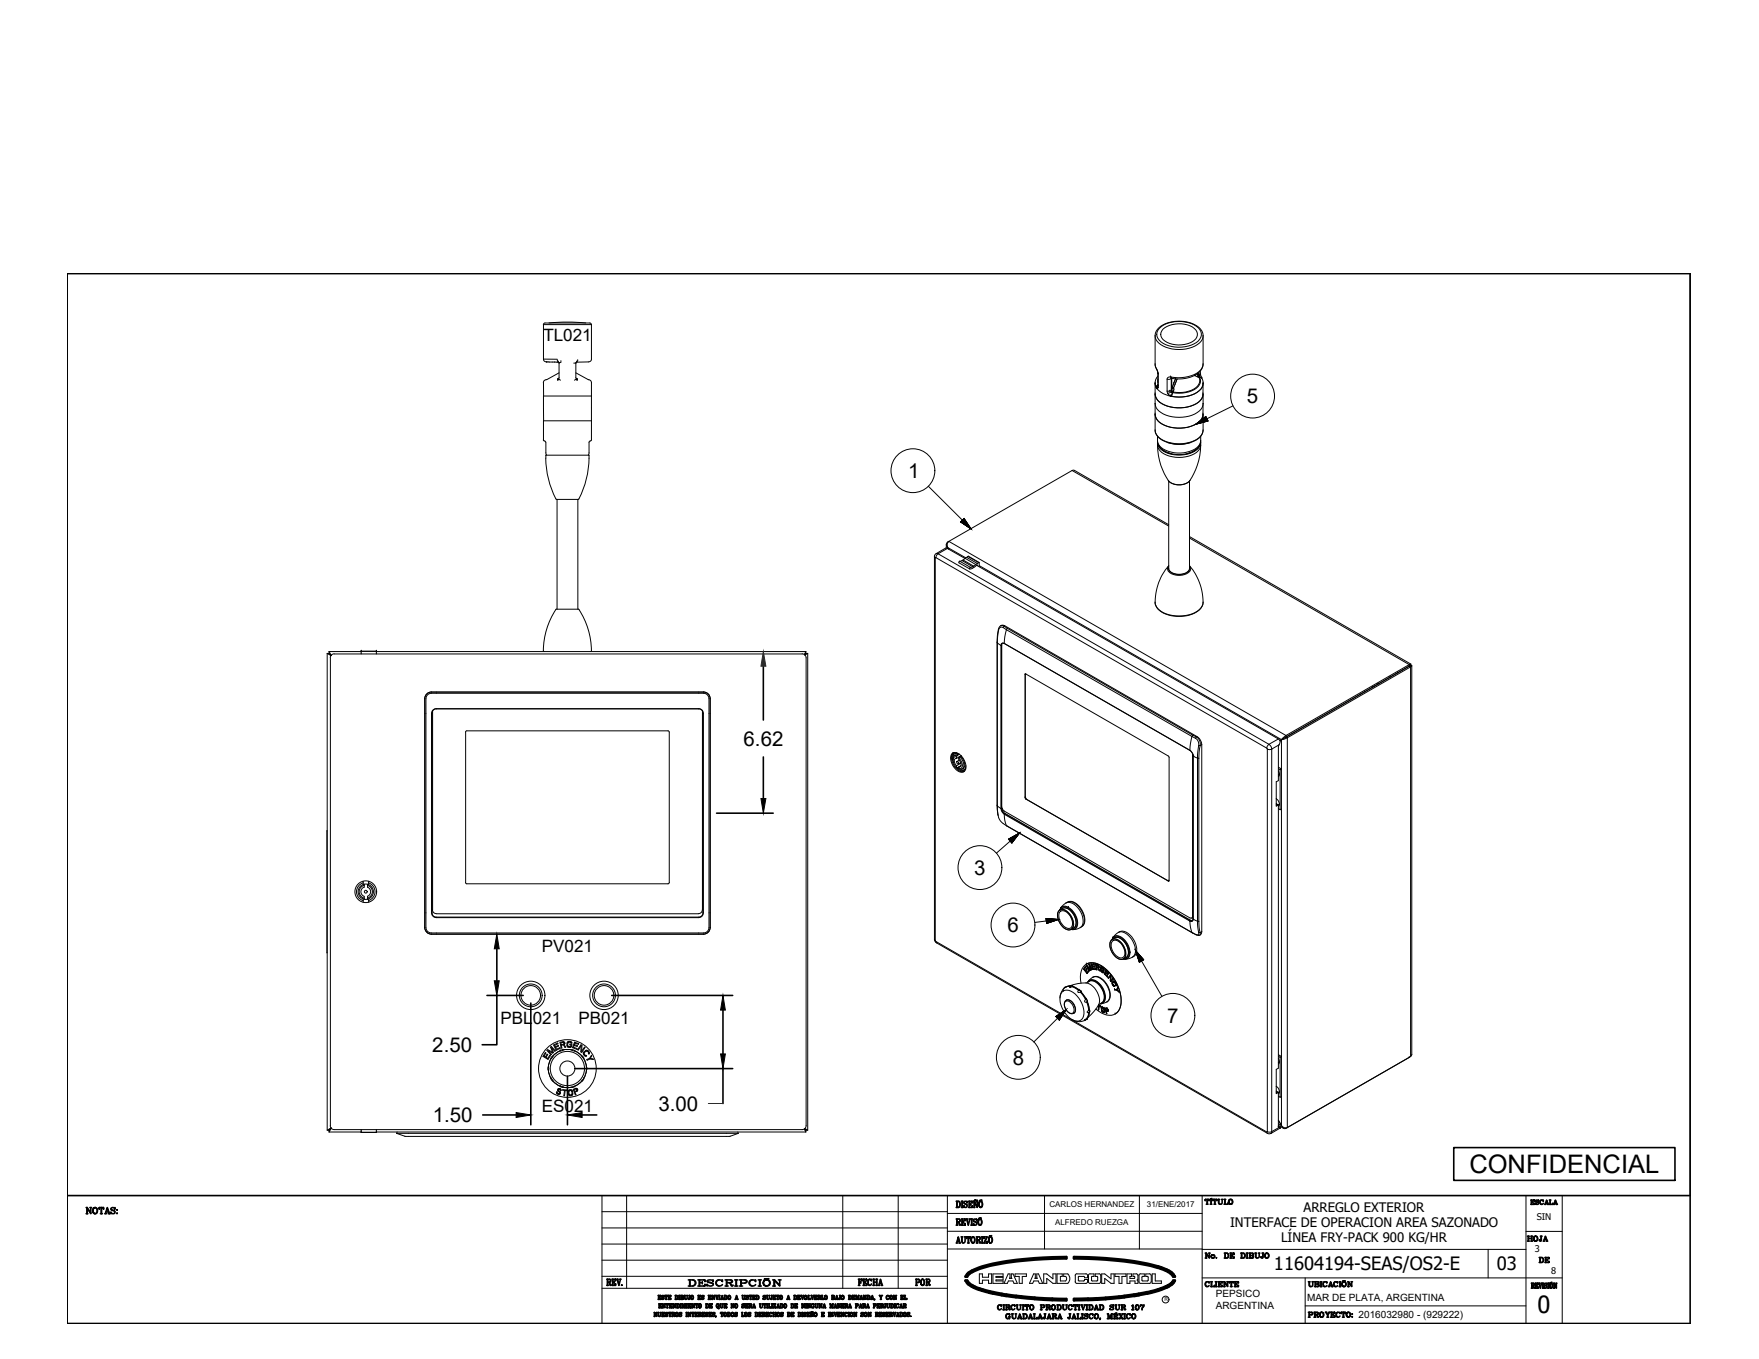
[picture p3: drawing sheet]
<svg xmlns="http://www.w3.org/2000/svg" width="279mm" height="216mm" viewBox="0 0 279 216" stroke-linecap="round" stroke-linejoin="round" font-family="sans-serif">
<defs><g id="words">
<text font-size="4.1" x="233.4" y="186.4">CONFIDENCIAL</text>
<text font-size="3.8" x="244.2" y="208.6">0</text>
<g font-size="3.5">
<text x="241.7" y="198.3">HOJA</text>
<text x="243.8" y="201.8">DE</text>
<text x="144.6" y="205.3">POR</text>
</g>
<g font-size="3.3">
<text x="198.1" y="64.1">5</text>
<text x="144.2" y="76">1</text>
<text x="118.1" y="118.5">6.62</text>
<text x="154.8" y="139">3</text>
<text x="160" y="148.1">6</text>
<text x="68.7" y="167.1">2.50</text>
<text x="185.4" y="162.5">7</text>
<text x="160.9" y="169.1">8</text>
<text x="68.8" y="178.3">1.50</text>
<text x="104.6" y="176.5">3.00</text>
</g>
<g font-size="2.9">
<text x="202.4" y="201.8">11604194-SEAS/OS2-E</text>
<text x="237.8" y="201.8">03</text>
</g>
<g font-size="2.7">
<text x="86.3" y="54.2">TL021</text>
<text x="86.1" y="151.2">PV021</text>
<text x="79.5" y="162.8">PBL021</text>
<text x="91.9" y="162.8">PB021</text>
<text x="86.1" y="176.7">ES021</text>
</g>
<g font-size="2.1">
<text x="195.4" y="195">INTERFACE DE OPERACION AREA SAZONADO</text>
<text x="203.5" y="197.3">LÍNEA FRY-PACK 900 KG/HR</text>
<text x="207.1" y="192.6">ARREGLO EXTERIOR</text>
</g>
<g font-size="1.6">
<text x="193.1" y="206">PEPSICO</text>
<text x="193.1" y="207.9">ARGENTINA</text>
<text x="207.7" y="206.7">MAR DE PLATA, ARGENTINA</text>
<text x="215.8" y="209.4">2016032980 - (929222)</text>
</g>
<g font-size="1.5">
<text x="244.1" y="193.8">SIN</text>
<text x="243.8" y="198.9">3</text>
<text x="246.4" y="202.4">8</text>
</g>
<g font-size="1.3">
<text x="166.7" y="191.8">CARLOS HERNANDEZ</text>
<text x="182.2" y="191.8">31/ENE/2017</text>
<text x="167.6" y="194.6">ALFREDO RUEZGA</text>
</g>
<text font-size=".9" x="185" y="206.8">R</text>
</g></defs>
<!-- layer: Visible Edges(ANSI) -->
<g fill="none" stroke="#000" stroke-width=".16">
<path d="M86.3 51.6l.3-.3h7.1l.2 .3M86.3 57.1a.69 .69 0 0 0 1 .4h1.4M86.3 57.1h2.2M87.2 51.3a30.5 30.5 0 0 1 5.8 0M88.5 57.3h.1M88.6 57.5h.1M88.7 57.5h.1M88.7 57.5l.1 .1M88.8 59.2l-1.9 1.1M88.8 57.6v2.6M89.1 57.5h.1M89.1 57.6h-.3"/>
<path d="M91.1 57.7h.4M91.5 57.7v2.5M91.5 59.2l1.9 1.1M91.6 57.5h.1M91.6 57.5l-.1 .2M91.7 57.5h.1M91.8 57.3h.1M93.9 51.6v5.5a.43 .43 0 0 1-.4 .4h-1.9M93.9 51.6h-7.6v5.5M183.5 53.3v4.7l.4 1.3v2M183.9 59.7a1.58 1.58 0 0 0-.4 1.2M184 52.2a5.2 5.2 0 0 1 6.8 .2 1.54 1.54 0 0 1-.6 2.3 5.7 5.7 0 0 1-6.1-.2 1.53 1.53 0 0 1-.1-2.3z"/>
<path d="M184.7 52.3a4.2 4.2 0 0 1 5.3 .1 1.33 1.33 0 0 1-1 2.1 4.1 4.1 0 0 1-4.5-.8 1.1 1.1 0 0 1 .2-1.4zM190.5 59.9h.1M190.7 58.9l.2 1.1M191.1 53.3v4.5a2.68 2.68 0 0 1-2.4 2.2 6.4 6.4 0 0 1-2.7 .1M86.3 69.9l.4 .4v1.6l.1 .4M86.3 66.9h7.6M86.3 62.9h7.6M86.3 60.8v2.1M86.3 62.9v4M86.3 66.9v3M86.7 72.3a13.3 13.3 0 0 0 1.6 6.9M86.7 72.3h6.8"/>
<path d="M86.8 60.3a.48 .48 0 0 0-.5 .5M88.3 79.3h.1h3.4h.2M88.5 79.3v17.5M88.6 60.4h.1M88.6 60.3h.1M88.6 60.3v.1M88.7 60.3h.1M88.8 60.2l.2 .2M88.8 60.2l-.2 .1M91.5 60.2l-.3 .2M91.5 60.2l.1 .1M91.6 60.3h.1"/>
<path d="M91.7 60.4h.1M91.7 60.3v.1M91.8 79.3v17.5M93.4 60.3h.1M93.5 72.3a13.3 13.3 0 0 1-1.5 6.9M93.5 60.3l.4 .3v.2v9.1l-.3 .4v1.6l-.1 .4M183.5 65.6a2.2 2.2 0 0 0 1.9 2.1 5.5 5.5 0 0 0 5.3-.8 1.34 1.34 0 0 0 .4-1.3M183.5 62.4a2.2 2.2 0 0 0 1.9 2.1 5.5 5.5 0 0 0 5.3-.9 1.34 1.34 0 0 0 .4-1.2M183.5 60.9v7.4a2.38 2.38 0 0 0 2 2 5.1 5.1 0 0 0 5.3-1.1l.3-.9v-2.5M183.5 60.9h.1M183.7 61.6h.1M183.8 61.7h.1"/>
<path d="M183.9 70.7a9.4 9.4 0 0 0 2 5.9 2.45 2.45 0 0 0 3.7-1.3l.3-.7a10.1 10.1 0 0 0 .8-3.9M183.9 61.7h.1M183.9 69.3a2.26 2.26 0 0 0 1.8 2.7l.5 .1M183.9 70.2v.5M183.9 61.3h.1M184.3 71.1a4.7 4.7 0 0 0 6 0M184.7 71.5l.3 .2M185.6 72h.2M185.6 76.4v13.9M185.9 62.9h.1M186 62.9h.1M186.1 60.1v1.6"/>
<path d="M188.9 76.4v13.9M189 72h-.2M189.9 71.5l-.4 .2M190.7 69.3a2.26 2.26 0 0 1-1.8 2.7l-.5 .1M190.7 70.2v.5M190.9 60h.1M190.9 60v.1M190.9 60.1h.1M190.9 60.1l.2 .8M191.1 62.6v3.2a2.24 2.24 0 0 1-1.9 1.9 5.5 5.5 0 0 1-5.3-.9l-.4-1M191.1 60.9v1.7a2.24 2.24 0 0 1-1.9 1.9 5.5 5.5 0 0 1-5.3-.9l-.4-1M191.1 60.9h.1"/>
<path d="M88.3 96.8a11.5 11.5 0 0 0-2 6.7h.2M88.4 96.8h-.1M88.4 96.8h3.6M92 96.8a11.5 11.5 0 0 1 1.9 6.7h-.1M150.3 86.5v.6M150.5 87l.2 .2M150.5 87h.1M150.7 86a.56 .56 0 0 0-.2 1M150.7 86l-.2 .4v.6M153.3 88.7l-3-1.6-1.6 .9-.3 .3v60.9l.1 .3 .2 .3 52.6 30.3h.6l1.5-.9M153.3 88.7l-.3 .3-.6 .2-.1 .2 1.7 1M153.3 88.7l.5-.3 1.7 1"/>
<path d="M155.1 89.8l.1 .1M155.2 89.9h.1M155.2 89.9l47.9 27.5a.54 .54 0 0 1 .1 .9l-.1 .2v5.5l-.4 .2v3.9l.4-.2M155.2 89.9l-.1-.1-.2 .2a.93 .93 0 0 1-.9 .3l.1-.1 .6-.3 .8-.5v.6M158.9 99.4l.2-.1 .5 .1 30.5 17.6a1.61 1.61 0 0 1 .8 1.3v29.7l-.1 .4-.3 .2M185.6 83.4l-15.1-8.7-19.8 11.3M185.6 90.3a1.33 1.33 0 0 0 1.5 .9 1.54 1.54 0 0 0 1.8-.9M185.6 89.9a8.5 8.5 0 0 0-2.1 6.2 3.8 3.8 0 0 0 3.8 1.8 3.9 3.9 0 0 0 3.7-1.8 8.6 8.6 0 0 0-2.1-6.2M188.9 85.2l35.2 20.3M52 103.8l.6 .4M52 103.8h.3M52 103.8v75.7"/>
<path d="M52.3 103.5l.3 .6M52.3 103.5h5.1M52.3 103.5v.3M52.3 103.8l.3 .3M52.3 103.8v.1M52.5 104.5a.59 .59 0 0 1 .6-.6h74.3a.62 .62 0 0 1 .6 .6M52.5 104.5v74.3M52.6 104.1l-.2-.2 .2 .2M57.4 103.5h.1M57.4 103.5v.4M57.4 103.5h2.4M59.8 103.5h.1"/>
<path d="M59.8 103.5h68.2M59.8 103.5v.4M67.5 111v2.3M67.5 111a1.08 1.08 0 0 1 1-1.1h43.2a1.05 1.05 0 0 1 1.1 1.1M67.5 111v36.3M67.9 110.4l.6-.3h43.2a.87 .87 0 0 1 .9 .9v36.3a.87 .87 0 0 1-.9 .9h-43.2a.87 .87 0 0 1-.8-.9v-36.3zM68.5 109.9a1.07 1.07 0 0 0-1 1.1M68.7 113l-.1 .3v31.7a.65 .65 0 0 0 .7 .7h41.7a.65 .65 0 0 0 .6-.7v-32M68.8 112.8l.4-.2h41.8a.72 .72 0 0 1 .7 .7v31.7a.76 .76 0 0 1-.7 .8h-41.7a.8 .8 0 0 1-.8-.8v-31.7zM73.9 116.3l.2-.2 32.1 .1 .1 24-.2 .2h-31.9l-.3-.2M74 116.3v23.9M111.7 109.9a1.07 1.07 0 0 1 1.1 1.1"/>
<path d="M112.8 111v2.3M112.8 111v36.3M127.9 103.9l-.1 .1M128 103.5l-.3 .5M128 103.5v.3M128 103.8h.3M128 103.8l-.2 .2M128 103.8v.1M128 104.5v74.3M128.3 103.8l-.4 .3M128.3 103.8v75.7M151.2 119.7a1.16 1.16 0 0 1 1.7 .6 1.87 1.87 0 0 1 .2 2.3 1.31 1.31 0 0 1-1.6-.8 1.89 1.89 0 0 1-.3-2.1z"/>
<path d="M151.4 119.6a1.71 1.71 0 0 0 .2 2.2l.7 .6 .4 .2h.4M151.5 119.6l-.2 .6 .1 .9M151.6 119.6l-.2 .4M151.9 119.6l-.3 .1M152.1 119.9l-.5 .1M152.1 119.7a.71 .71 0 0 0-.7 .3 .71 .71 0 0 0 0 .8 .56 .56 0 0 1 .1-.6 .56 .56 0 0 1 .6-.2M152.1 119.7v.2M152.1 119.7h.1M152.3 119.8l-.2 .1M152.4 119.8l-.3 .2M159.1 102.3v26.2l.1 .4 .4 .4 29.4 16.9a.28 .28 0 0 0 .4 .1 .28 .28 0 0 0 .1-.3l-.1-26.3M159.5 102.2l-.4 .1v25.9l.2 .5 29.7 17.1a.26 .26 0 0 0 .3 0 .26 .26 0 0 0 .1-.2v-25.9"/>
<path d="M162.8 107.2l.1-.1 22.8 13.1v19.7l-.1 .1M162.8 107.2v19.5M162.9 107.1l-.1 .1M189 119.2l-29.5-17a.34 .34 0 0 0-.4 0 .34 .34 0 0 0-.1 .3v25.9a1.22 1.22 0 0 0 .5 1l29.5 16.9a.33 .33 0 0 0 .4 .1 .33 .33 0 0 0 .1-.4v-25.9M189 119.2l.4 .5M189 119.2l.4 .4 .1 .5M203.5 117.5l-.2 .2M203.8 117.4l-.5 .3M203.8 117.4l-.3 .1M216.1 110.3h.1M216.6 110h.1M216.8 109.9h.1"/>
<path d="M218 109.2h.1M218.5 108.9h.1M218.8 108.7h.1M218.9 108.7h.1M220.8 107.6h.1M221.8 107h.1M222 106.9h.1M222.8 106.4v.1M223.8 105.8l-20 11.6M223.8 105.8h.1M223.9 105.8l-20.1 11.6M224 105.8h-.2"/>
<path d="M224 105.8h-.1M224 105.8h.1M224 105.7v.1M224.1 105.7v-.2l-.3 .1-19.5 11.2-.8 .7M224.1 105.7l.1 .1M224.1 105.7l-.3 .1M224.1 105.7l-.1 .1M224.1 105.7h.1M224.2 105.8l-19.7 11.4-1 .3M224.2 105.8v61.8l-.1 .3-19.8 11.3a.52 .52 0 0 1-.8-.4M52 132v19.4M151.9 121.8l.6 .6 .7 .1"/>
<path d="M151.9 120.2a.6 .6 0 0 0-.5 .4 .6 .6 0 0 0 .1 .7l.4 .6M151.9 120.5a.47 .47 0 0 0-.4 .3 .47 .47 0 0 0 .2 .5l.2 .4M151.9 120.2v.3M151.9 121.7v.2M152 122h.1M152.1 120l-.2 .2M152.1 122h.1M152.2 121.9l.1 .1M152.3 120.4v.3a.69 .69 0 0 1 .1 1.2h-.1v.2M152.3 120.4a1.06 1.06 0 0 1 .3 1.7h-.3M152.3 120.2v.2M152.4 120.8l-.4 .2"/>
<path d="M152.4 120.2l.3-.1v.2a1.38 1.38 0 0 1 .3 1.8l-.1 .1M152.4 120.2a1.46 1.46 0 0 1 .5 2h-.3l-.3-.1M152.4 120.2l-.1 .2M152.6 121.2l-.4 .2M152.6 121.7l-.5 .3M152.6 121.2l-.7 .5M152.6 121.7l-.5 .3-.2-.1M152.7 120.1l-.8 .4M152.9 122.4l.4 .1M153.4 122.2l-.3 .1M153.4 122.1v.1M153.4 121.6v.4l-.3 .3-.2 .1h-.2v-.2"/>
<path d="M158.5 129.6l-.1-1.7v-25.9l.2-2a.58 .58 0 0 1 .3-.5 .58 .58 0 0 1 .6 0l29.9 17.3a1.53 1.53 0 0 1 1.1 2.2l-.1 1.5v25.9l.2 1.8a.36 .36 0 0 1-.1 .4 .36 .36 0 0 1-.5-.1l-.7-.3M159.2 128.4v.4l.4 .4 29.5 17h.3M159.9 131.2a2.57 2.57 0 0 1-1.5-2.7v-26.8l.2-1.6a.49 .49 0 0 1 .7-.4l30.6 17.6a1.13 1.13 0 0 1 .5 1.1l-.2 1.6v26.8l.2 1.4a.3 .3 0 0 1-.1 .3 .3 .3 0 0 1-.4-.1M159.9 131.2l29.5 17M159.9 131.2h.1M162.8 126.7l.2 .2M163 126.9l22.6 13.1M185.6 140h.1M189.5 120.1h.1M189.6 120.1h.1M202.7 127.6l.4 .3M202.7 127.8l.1 .1"/>
<path d="M202.7 126.9l.3 .2a.69 .69 0 0 1 .1 1M202.7 126.9h.1M203.1 123.1h.1M203.1 122.5a.66 .66 0 0 1 0 .9M203.1 128.5l.2 .1M203.1 122.1l.2 .2M203.1 121.9l.4 .3M203.1 127.9h-.4M203.1 127.9v41.8l-.4 .2v3.8l.4-.1M203.2 127.7l-.1 .2M203.2 122.9l-.1 .3M203.3 122.3v6.3"/>
<path d="M203.5 122.2v6.3l-.2 .1M203.5 122.2l-.2 .1M57.7 140.3a1.47 1.47 0 0 0-1.1 1.4 1.47 1.47 0 0 0 1.1 1.4M57.7 140v.5M57.7 142.8v.5M57.8 140.9a.77 .77 0 0 0-.5 .8 .77 .77 0 0 0 .5 .7M57.8 140.6a1.05 1.05 0 0 0-.7 1.1 1.05 1.05 0 0 0 .7 1M57.8 140.5a1.22 1.22 0 0 0-.7 1.8 1.22 1.22 0 0 0 2 0 1.22 1.22 0 0 0-.7-1.8M57.8 140.5h.6M57.9 140.5v.5M57.9 142.4v.5M58.4 140.6a1.05 1.05 0 0 1 .7 1.1 1.05 1.05 0 0 1-.7 1"/>
<path d="M58.4 140.9a.77 .77 0 0 1 .5 .8 .77 .77 0 0 1-.5 .7v.5M58.4 140.5v.5M58.5 140.3a1.47 1.47 0 0 1 1.1 1.4 1.47 1.47 0 0 1-1.1 1.4M58.6 140v.5M58.6 142.8v.5M67.5 147.3a1.07 1.07 0 0 0 1 1.1M67.5 147.3a1.08 1.08 0 0 0 1 1.1M67.5 145v2.3M68.5 148.4h43.2M69.3 145.2h41.7M111.6 144.5a.6 .6 0 0 1-.6 .6M111.6 144.6v-31.7l-.6-.3h-41.7l-.5 .2-.1 .1v31.7a.57 .57 0 0 0 .6 .5"/>
<path d="M112.8 147.3a1.07 1.07 0 0 1-1.1 1.1M112.8 145v2.3M112.8 147.3a1.05 1.05 0 0 1-1.1 1.1M168.2 144.7a1.19 1.19 0 0 1 1.9 .1 2.22 2.22 0 0 1 .6 2.5 1.29 1.29 0 0 1-2.2-.4 1.97 1.97 0 0 1-.3-2.2zM168.4 144.9a1.05 1.05 0 0 1 1.4 .4 1.5 1.5 0 0 1 .2 2.2 1.81 1.81 0 0 1-1.8-1.8v-.5zM168.5 144.3a1.59 1.59 0 0 1 2.7-.5 3.1 3.1 0 0 1 .9 3.1l-.8 .6-.9 .2M168.5 144.3h.1M168.5 144.3l-.2 .2M168.7 157.6a1.45 1.45 0 0 1 2.1 .3 3.7 3.7 0 0 1 1.2 3.8 1.19 1.19 0 0 1-1.9 .2 3.8 3.8 0 0 1-1.6-4.1zM168.9 157.2l-.4 .6-.1 .7M169.2 159a.85 .85 0 0 1 1.3 .5 .97 .97 0 0 1-.1 1.5 1.44 1.44 0 0 1-1.2-2zM169.3 156.8l-.4 .4"/>
<path d="M169.3 156.8h.1M169.3 156.8l.7-.2zM169.7 143.3a2.06 2.06 0 0 1 2.2 1.3 2.07 2.07 0 0 1 0 2.6M169.9 156.6a4.8 4.8 0 0 1 3.1-.3 2.96 2.96 0 0 1 1.5 3.4M170 156.7a1.28 1.28 0 0 0-1.1 .5M170.1 147.7h.3M170.3 156.7l1 .6M170.4 156.7h.1M170.4 156.7l1 .6M170.4 156.7l.5 .2 .5 .4M170.4 147.7h.1M170.4 156.7l-.3-.1-.2 .3 .4-.2"/>
<path d="M170.4 156.7h-.1M171.3 157.3l-.1 .3h.4M171.4 157.3h.1M171.4 157.3h-.1M171.4 157.3h.2l.1 .3M171.6 157.6l.8 1.2M171.7 157.6h.1M171.7 157.6l.8 1.2M171.7 157.6h-.1M171.7 156.2a2.53 2.53 0 0 1 1.3-3.2 4.1 4.1 0 0 1 3.6 2 5.9 5.9 0 0 1 1.3 5.2 1.87 1.87 0 0 1-3 .7l-.8-.6M171.7 157.6l.8 1.1M172.2 154l.2 .2"/>
<path d="M172.2 154h.1M172.3 153.6l.1 .1M172.3 153.6l-.2 .4 .6 .7M172.4 153.7h.1M172.4 158.8l-.1 .3 .3 .1M172.4 153.7l-.2 .3M172.5 154.3h.1M172.5 158.8h.1M172.5 158.8h-.1M172.5 153.4h.1M172.5 158.7h.1M172.5 153.4l.5 .8"/>
<path d="M172.5 158.7v.1M172.6 153.1a2.82 2.82 0 0 1 3.1 .9 6.7 6.7 0 0 1 2.3 5.9 1.73 1.73 0 0 1-.9 1.2M172.6 153.9h.1M172.6 153.1h.1M172.6 158.7l.1 .2v.3M172.6 153.9v.1M172.6 153.9l-.2 .3M172.6 154h.1M172.6 159.2l.3 1.3M172.6 154l-.1 .3M172.6 153.4h.1M172.6 153.4h-.1"/>
<path d="M172.6 153.4l.6 .6M172.7 154.7h.1M172.7 159.2l.3 1.3M172.7 159.2h-.1M172.7 159.2h.1M172.7 153.6l.3 .6M172.7 159.2l.3 1.2M172.8 156a1.4 1.4 0 0 1 2.4-.2 2.7 2.7 0 0 1 .8 3.2l-.7 .4-.6 .1M172.9 154.2h.1M172.9 154.2v.1M172.9 154.2l-.3 .3-.1-.2M172.9 154.3h.1"/>
<path d="M172.9 154.3l-.2 .4M172.9 153.2h.1M172.9 153.2l.3 .9-.6-.7M173 155.9l-.4 .3M173 153.2l.5 .8M173 153.2h-.1M173 153.2h.1M173 154.2h.1M173.3 154.1h.1M173.3 154.1l-.1 .1-.5-.6 .3 .6M173.3 153.2h.1M173.3 153.2h.4"/>
<path d="M173.3 153.2l.3 .8h.4M173.5 154h.1M173.5 153.5h.1M173.5 154l-.4-.6 .2 .7M173.5 153.5h.3M173.6 155.3a1.52 1.52 0 0 1 1.9 .7 2.69 2.69 0 0 1 .6 3l-.3 .2M173.6 153.9h.1M173.6 153.9h.4M173.7 153.2h.1M173.7 153.2l.1 .1M173.8 153.3h.1M173.8 153.3h-.4l.1 .2"/>
<path d="M173.8 153.5h.1M173.8 153.5v.1M173.8 153.6h-.3l.1 .3M174 153.9h.1M174 153.9v.1M174 153.2h.1M174 153.2l.3 .1M174 153.2l.2 .9M174 154h.1M174.1 153.6h.1M174.1 153.6v-.3l.3 .2v.2M174.1 153.6l.3 .1"/>
<path d="M174.2 154.1h.1M174.2 154.1v-.4l.2 .1 .3 .4M174.3 153.3h.1M174.3 153.3l.1 .1M174.4 153.7h.1M174.4 153.4h.1M174.5 153.4v.1M174.5 159.7v.8M174.5 153.4h.1M174.5 159.7l-.7 1-1 1M174.5 153.8l.2 .4M174.5 159.7l.3 .2"/>
<path d="M174.5 153.5h.1M174.5 153.8h.1M174.5 153.5l.1 .2M174.5 153.6h.1M174.5 153.7h.1M174.5 153.7v.1M174.5 153.6v.1M174.6 153.7h-.1M174.7 154.2h.1M174.8 160h.1M174.8 160l-.2-.2-.1 .7M174.8 159.9h.1"/>
<path d="M174.8 159.9v.1M174.9 153.7h.1M174.9 154.1v.1M174.9 153.7a.53 .53 0 0 0-.1 .5 .53 .53 0 0 0 .5 .3M174.9 154.1h.1M174.9 153.8h.1M174.9 154.2h.1M174.9 153.8v.3M174.9 154.2v.1M174.9 153.8l.5 .3M174.9 154.3h.1M175 153.7h.1"/>
<path d="M175 153.7l.2 .1M175 154.3h.1M175 154.3l.1 .1M175 159.3l-.5 .3M175.1 154.4h.1M175.1 154.1l.1 .2v.1M175.1 154.1h.1M175.1 154.1l.2 .1M175.2 153.8h.1M175.2 153.8l.1 .1M175.2 154.4h.1M175.3 153.9h.1"/>
<path d="M175.3 153.9v.1M175.3 154.5h.1M175.3 154.2h.1M175.3 154h.1M175.3 154.2v.3M175.3 154l.1 .1M175.4 154.1h.1M175.5 154.7h.1M175.5 154.7l.4 .4M175.5 154.7l.1-.2 .3 .4M175.6 154.5h.1M175.6 154.5l.1-.2 .4 .4"/>
<path d="M175.6 154.5l.4 .3M175.6 154.1h.1M175.6 154.1l-.2 .6 .5 .5M175.6 154.1l.5 .5M175.9 155.2h.1M175.9 155.1h.1M175.9 155.1v.1M175.9 154.9h.1M176 154.8h.1M176 154.8l-.1 .1M176.1 154.7h.1M176.1 154.6h.1"/>
<path d="M176.1 154.6v.1M176.4 154.9h.1M176.4 154.9l.1 .2M176.4 154.9l-.4 .4 .1 .1M176.4 155.1l-.3 .3M176.4 155.1l-.1 .7 .2 .1M176.5 155.9h.1M176.5 155.1h.1M176.5 155.1l-.1 .7 .3-.4M176.5 149.4a1.29 1.29 0 0 1 2.2 .3 2 2 0 0 1 .3 2.3 1.23 1.23 0 0 1-1.9-.1 2.22 2.22 0 0 1-.6-2.5zM176.7 149.5a1.02 1.02 0 0 1 1.5 .5 1.68 1.68 0 0 1 .2 2.1 1.17 1.17 0 0 1-1.5-.7 1.63 1.63 0 0 1-.2-1.9zM176.7 156.2h.1"/>
<path d="M176.7 156.3h.1M176.7 156.2v-.1a.43 .43 0 0 1 .6 .5M176.7 156h.1M176.7 156.2v.1M176.7 156a.47 .47 0 0 0 .3 .7M176.7 156.3l.1 .2M176.7 155.4h.1M176.7 149a1.61 1.61 0 0 1 2.8-.5 2.79 2.79 0 0 1 .8 3.3l-.7 .4-.9 .2M176.7 149h.1M176.7 155.4l.1 .1M176.7 149v.2M176.8 156.5h.1"/>
<path d="M176.8 156.5l.1 .1M176.8 155.5h.1M176.8 155.5l-.3 .4M176.9 156.6h.1M176.9 156h.1M176.9 156h-.2M176.9 155.9h.1M176.9 155.9v.1M176.9 155.9l.1 .1M177 156.6v.1M177 156.6h.1M177 156h.1"/>
<path d="M177 156.7h.1M177 156l.1 .1M177 157.2h.1M177 157.2l.8 .4M177.1 156h.1M177.1 156.1h.1M177.1 156.1l.1 .1M177.2 156.2h.1M177.2 156.2l.1 .1M177.3 156.3h.1M177.3 156.6h.1M177.3 156.3v.1"/>
<path d="M177.3 156.4h.1M177.3 156.4v.1M177.3 156.4v.2M177.3 156.5h.1M177.3 156.5v.1M177.4 157.3h.1M177.4 157.3l.3 .2M177.5 156.9h.1M177.5 156.9l-.2 .3h-.3M177.5 156.9l.1 .1M177.6 157h.1M177.6 157l-.2 .3"/>
<path d="M177.7 157.5h.1M177.7 157.5l.1 .1M177.8 157.6h.1M178.5 152.4h.2M178.7 152.4h.1M189.5 145.7l-.2 .1M52 179.5l.6-.3-.3 .3zM52.3 179.8h5.1M52.5 178.8a.62 .62 0 0 0 .6 .7h74.3a.62 .62 0 0 0 .6-.7M52.6 179.2l-.3 .6M52.6 179.2l-.3 .4v.2M57.4 179.9h.1"/>
<path d="M57.4 179.5v.4M57.4 179.9h2.4M59.8 179.9h.1M59.8 179.8h68.2M59.8 179.5v.4M63.1 179.8l-.1 .3M86.6 167.2l.1 .1-.3 .5 .2 .1 .3-.4h.1l-.3 .5 .3 .2 .3-.6 .1 .1-.4 .6-.8-.5zM86.9 166.9l.1-.1 .8 .4-.4-.8 .2-.1 .6 .6-.1 .1-.5-.5 .3 .7-.1 .1-.7-.4 .5 .6-.1 .1zM87.1 169.5a3 3 0 0 0 1.9 3.1M87.1 170l.1 .7 .3 .7M87.1 170h.1M87.1 169.5v.5"/>
<path d="M87.5 168.2l-.3 .6-.1 .7M87.5 168.1l-.3 .7-.1 .7M87.6 171.4h.1M87.6 171.4l.2 .3M87.6 168.2h.1M87.8 167.8l-.2 .4M87.8 167.8h.1M87.9 166l.7-.3v.1l-.5 .3 .1 .2 .5-.2v.1l-.4 .2 .1 .3 .5-.3 .1 .1-.7 .4zM88.7 173h.3l.1 .3-.2-.3-.2 .2a.33 .33 0 0 1 .3 .3 .33 .33 0 0 1-.2 .4l-.3-.2-.1-.2a.37 .37 0 0 0 .5 .2v-.1a.38 .38 0 0 1-.2-.6zM88.9 165.6l.5-.1a.26 .26 0 0 1 .3 .1 .26 .26 0 0 1-.1 .4l.3 .4h-.2l-.2-.4-.3 .1v.4h-.1zM89 166.9l-1.3 1-.2 .3M89 172.6l.4 .1"/>
<path d="M89 166.9l-.7 .4-.5 .5M89 172.6h.1M89 166.9h.1M89.1 165.7l.4-.1 .1 .2-.5 .2zM89.4 173.1l.7 .1v.1l-.3-.1-.1 .9h-.1l.1-.9h-.3zM89.4 166.8l.7-.1 .8 .1M89.4 172.7l.7 .1 .7-.1M89.4 166.8l.7-.1 .7 .1M89.4 166.8l-.4 .1M89.4 172.7h.1M89.4 166.8h.1M90.2 165.6l.4-.2 .2 .3a.39 .39 0 0 0-.6 0v.3a.28 .28 0 0 0 .2 .3 .28 .28 0 0 0 .3-.3h-.2v-.1h.3v.3a.41 .41 0 0 1-.4 .2 .41 .41 0 0 1-.3-.4z"/>
<path d="M90.3 173.2a.35 .35 0 0 1 .4-.1 .35 .35 0 0 1 .2 .3l.1 .3a.35 .35 0 0 1-.3 .4 .35 .35 0 0 1-.4-.3zM90.4 173.3h.4l.1 .5-.2 .2-.3-.1-.1-.5zM90.9 172.7h.1M90.9 166.8h.1M90.9 166.8l.4 .1M91 173.1l.4-.2a.26 .26 0 0 1 .4 .2 .26 .26 0 0 1-.2 .3l-.3 .1 .2 .4h-.1zM91.2 173.1l.4-.1 .1 .2-.4 .2zM91.3 165.6l.6 .2v.1l-.6-.2-.1 .3 .5 .1v.2l-.5-.2-.1 .3 .5 .2v.1l-.7-.3zM91.3 166.9l.6 .4 .5 .5M91.3 166.9l1.3 1 .1 .3M91.3 172.6l-.4 .1M91.3 172.6h.1"/>
<path d="M91.3 166.9h.1M92.3 166l.1 .1v.9l.4-.6h.1l-.5 .8-.1-.1v-1l-.5 .7h-.1zM92.4 171.7l-.5 .5-.6 .4M92.5 171.7h.1M92.5 167.8l.2 .4M92.5 167.8h.1M92.7 168.1l.3 .7 .2 .7M92.7 168.2l.3 .6 .2 .7M92.7 171.4h.1M92.7 171.4l-.2 .3M92.7 168.2h.1M92.8 167.1l.2-.2a.39 .39 0 0 1 .5 .1 .39 .39 0 0 1 0 .5v-.1a.28 .28 0 0 0-.1-.3 .28 .28 0 0 0-.3-.1l-.3 .2a.29 .29 0 0 0 0 .3 .29 .29 0 0 0 .3 .2l.1 .1a.4 .4 0 0 1-.5-.2 .4 .4 0 0 1 .1-.5z"/>
<path d="M93.2 170l-.5 1.5-.3 .2M93.2 170l-.2 .7-.3 .7M93.2 170h.1M93.2 169.5v.5M93.2 168.3l.4-.2 .3-.5-.1 .6h.4v.1l-.5-.1-.4 .2zM117.2 179.8l.1 .3M127.7 179.4l.3 .4M127.8 179.4l.2 .2M127.8 179.3l.2 .2h.3M127.9 179.3l.4 .2M128 179.5v.1M128 179.6v.2"/>
<path d="M170.4 162a1.98 1.98 0 0 0 2 0l-.1 .1M172.7 161.8h-.1M172.7 161.8h.1M172.7 161.7v.1a.34 .34 0 0 1-.4 .2l.3-.2M172.7 161.7v.1M172.7 161.7h.1M172.9 160.9l-.3 .9M172.9 160.5l-.2 .3 .2 .1M173 160.8v.4l-.3 .6M173 160.5h.1M173 160.8l-.1 .1M173 160.5h-.1"/>
<path d="M173 160.8h.1M173 160.8l-.1 .5-.2 .5M173 160.4h.1M173 160.4v.1M173.1 160.4v.3l-.1 .1M173.1 160.4l-.1 .1M174.5 160.5h.1M175 160h.1M175 160a.6 .6 0 0 0 .3 .9h.1M175 160.2v.3M175 160.2h.1M175 160.5v.1"/>
<path d="M175 160.5h.1M175 160.6h.1M175 160.1v.1M175 160.6l.1 .1M175.1 160.1l.2 .2v.5M175.1 160.1l-.1 .1M175.1 160.6h.1M175.1 160h.1M175.1 160l.1 .1M175.1 160.7h.1M175.2 160.7h.1M175.2 160.7l.1 .1"/>
<path d="M175.2 160.1h.1M175.3 160.8h.1M175.3 160.1v.1M175.3 160.2h.1M175.3 160.2l.1 .1M175.4 160.3h.1M175.4 160.9h.1M175.4 160.3v.1M175.4 160.4h.1M175.4 160.8h.1M175.4 160.4l.1 .3M175.4 160.8v.1"/>
<path d="M175.4 160.7h.1M175.5 160.7l-.1 .1M175.5 160.2h.1M175.5 160.2h.3M175.5 160.2l.3 .8M175.7 160.6h.1M175.7 160.6h.2M175.7 160.6l-.1-.3 .3 .1v.2M175.8 160.2h.1M175.8 161h.1M175.8 160.2l.1 .1M175.9 160.6h.1"/>
<path d="M175.9 160.3h.1M175.9 160.3v.1M175.9 160.4h.1M175.9 160.4l.1 .1M176 160.7h.1M176 160.7h-.3l.1 .3M176 160.6h.1M176 160.4v.1M176 160.6v.1M176 160.5h.1M176 160.5v.1M177.1 161.1h.1"/>
<path d="M202.7 173.3l.4 .2M202.7 173.4l.1 .1M202.8 172.6l.2 .2a.69 .69 0 0 1 .1 1M203.1 168.8h.1M203.1 168.2a.66 .66 0 0 1 0 .8M203.1 179h.1M203.1 179v.1M203.1 179.1l.2 .1M203.1 179l.1 .1M203.1 174.1l.2 .2M203.1 167.8l.2 .2M203.1 167.6l.4 .2"/>
<path d="M203.1 178l.4 .8M203.1 173.6h-.4M203.1 173.6v5.5M203.1 178.8l.8 .4M203.2 173.4l-.1 .2M203.2 168.6l-.1 .2M203.2 179.1h.1M203.2 179.1l.1 .1M203.3 179.1h-.1M203.3 179.1l.1 .1M203.3 168v6.3M203.4 179.2h.1"/>
<path d="M203.4 179.2h-.1M203.5 178.8l.5 .4 .5-.1M203.5 178.8h.1M203.5 167.8l-.2 .2M203.5 167.8v6.4l-.2 .1M223.9 168h-.1M63 180.1h54.3M63 180.1l1.3 .4M117.3 180.1l-1.5 .4h-51.5"/>
<circle cx="152.1" cy="121.1" r=".19"/>
<circle cx="58.1" cy="141.7" r="1.73"/>
<circle cx="58.1" cy="141.7" r=".22"/>
<circle cx="84.3" cy="158.1" r="2.25"/>
<circle cx="84.3" cy="158.1" r="1.81"/>
<circle cx="84.3" cy="158.1" r="1.56"/>
<circle cx="95.9" cy="158.1" r="2.25"/>
<circle cx="95.9" cy="158.1" r="1.81"/>
<circle cx="95.9" cy="158.1" r="1.56"/>
<circle cx="90.1" cy="169.8" r="4.6"/>
<circle cx="90.1" cy="169.8" r="2.72"/>
<circle cx="90.1" cy="169.8" r="1.2"/>
</g>
<!-- layer: Visible Tangent Edges(ANSI) -->
<g fill="none" stroke="#000" stroke-width=".16">
<path d="M183.5 57.8l.2 .8M183.7 58.6l.3 .7M183.7 58.6v.1M183.9 59.2l.1 .1M183.9 59.3l.1 .1M184 59.3v2M184.1 52.2a5.1 5.1 0 0 1 6.2-.1 1.41 1.41 0 0 1-.3 2.3 5.1 5.1 0 0 1-5.9-.4 1.28 1.28 0 0 1 0-1.8zM185.9 59.9h.1M186 59.9l.1 .2M186 59.9a.44 .44 0 0 0-.6 .3M189.7 59.7h.1M189.8 59.6h.1"/>
<path d="M189.8 59.6v.1M189.8 59.7l.4 .2M189.8 59.7h.1M189.9 59.6l-.1 .1M190.2 59.4l.1 .1M190.2 59.9h.2M190.2 59.5h.1M190.3 59.5l-.1 .4M190.3 59.3v.2M190.3 59.5h.1M190.4 59.2v.3M190.4 59.5l.1 .2"/>
<path d="M190.4 59.9h.1M190.4 59.8l.1 .1M190.4 59.9a1.58 1.58 0 0 1-1.2 2.1l-1.4 .3h-1.5M190.4 59.8h.1M190.4 59.8v.1M190.5 59.7l-.1 .1M190.5 59.7h.1M190.5 59.7v.1M190.5 59.8h.1M190.5 59.9l.4 .1M190.5 59.9l.4 .2M190.5 59.9a1.58 1.58 0 0 1-1.2 2.2l-1.5 .3h-1.5"/>
<path d="M190.5 59.9h.1M190.5 59.8v.1M190.7 59.3l-.3 .2M190.7 59.5l-.2 .2M191.1 57.8a2.56 2.56 0 0 1-2.3 2l-1.7 .2-1.1-.1M170.3 74.7l15.3 8.9M183.5 68.3a2.47 2.47 0 0 0 2.2 2 5.4 5.4 0 0 0 5.1-1.1l.3-.9M183.5 64.1a2.53 2.53 0 0 0 2.2 2 5.4 5.4 0 0 0 5.1-1.1l.3-.9M183.5 60.9a2.6 2.6 0 0 0 2.2 2 4.9 4.9 0 0 0 5.3-1.4l.1-.6M183.5 60.9l.1 .6M183.6 61.5l.1 .1M183.7 61.6l.1 .1 .1-.1"/>
<path d="M183.7 61.6h.1M183.9 70.7a2.43 2.43 0 0 0 2.3 1.9 4.3 4.3 0 0 0 4.3-1.3l.2-.6M183.9 70.3a2.39 2.39 0 0 0 2.1 1.9 4.7 4.7 0 0 0 4.4-1l.3-.9M183.9 70a2.33 2.33 0 0 0 2.1 1.8 4.8 4.8 0 0 0 4.4-.9l.3-.9M183.9 61.1l-.3 .4M183.9 60.2v.6M183.9 61.6v-.3v.3M183.9 61.6h.1M184 61.3l-.1-.1h-.1l-.1 .4M184 61.3l-.1 .3M184 70.6l.3 .5M185.4 62.1l.1 .4"/>
<path d="M185.4 60.2v1.9M185.5 62.5l.5 .5M185.5 70.3l1.5 .3h1.1l.9-.3M185.6 76.3a2.49 2.49 0 0 0 3.4 0M185.7 62.2h.1M186 62.9h.1M186 60.1h.1M186 60.1l-.3 .2-.3-.1M186 62.2l-.5 .3M186 62.2h.1M186 60.1v2.2h.3M186 63h.1"/>
<path d="M186 62.2l.1 .1M186.1 61.9l-.2 .2h-.5M186.1 61.6h.2M186.1 61.9l.3 .2M186.1 62.3h.1M186.1 61.5h.1M186.1 61.9h.1M186.1 61.8h.1M186.1 60.1v1.8M186.1 62.3l.1 .1M186.1 61.5l.1 .1M186.1 61.6h.1"/>
<path d="M186.2 61.6h.1M186.2 62.3v.1M186.2 62.4h.1M186.2 62.4l-.2 .6M186.3 62.4l-.2 .6M186.3 62.4h.1M186.3 62.3h.1M186.3 61.6h.1M186.3 62.3v.1M186.4 61v.1M186.4 61.1l-.2 .5M186.4 61.6h-.1"/>
<path d="M186.4 61.6h-.3M186.4 62.1l-.1 .2M186.4 61.6v.5M186.4 60.9h.1M186.5 60.6l-.1 .4M186.6 60.6h-.1M186.7 60.2h.1M186.7 60.2l-.1 .4M187 60.2l-.6 1.4M190.6 70.6l-.3 .5M191.1 60.9a2.57 2.57 0 0 1-2.3 2l-1.6 .2-1.1-.1M148.4 88.4l.2 .2"/>
<path d="M148.6 88.6v60.8M148.7 88.6h-.1M148.7 88.6l52.5 30.3M148.7 88h.3M149 88l-.3 .3v.3M149 88l52.6 30.2M150.5 87.1l-1.5 .9M150.5 87v.1M150.5 86.1l.1 .1M150.5 87l2.9 1.6M150.7 86l53.6 30.8v.3M152.4 89.2l1.7 .9"/>
<path d="M152.8 89.1l1.7 .9M153 89l1.7 .9M153.3 88.7l1.7 1M153.6 88.5l1.6 1M153.7 88.4l1.7 1M155.5 89.9l48 27.6M158.6 100v.1M159.6 99.4l-.3 .3M160 99.8l-.4 1.4-.1 1M183.5 95.7a2.52 2.52 0 0 0 2.2 2 5.3 5.3 0 0 0 5.1-1.1l.3-.6v-.3M185.6 90a1.04 1.04 0 0 0 1.2 1.2 1.9 1.9 0 0 0 2.2-.8l-.1-.4M185.6 89.9a.8 .8 0 0 0 .5 1.3 2.56 2.56 0 0 0 2.9-.5 .66 .66 0 0 0-.1-.8"/>
<path d="M188.9 85.5l34.9 20.1v.2M158.4 102l.3 .3 .4 .2M162.8 107.2h.1M189 119.2h.1M189.4 116.8l-.3 1.3-.1 1.1M190.1 117l-.2 .3M190.9 118.3l-.5 .1M201.2 118.9l.1 .1M201.3 119l.3 .1 .4-.1M201.3 119v60.8M201.6 118.2l.3 .5 .1 .3M201.6 118.2l-.4 .7"/>
<path d="M202 119v60.8M203.1 117.4l-1.5 .8M203.2 118.3l-1.2 .7M203.5 117.5v4.7M204.3 117.1l.2 .1v61.9M218 109.2h.1M218.3 109h.1M218.4 109h.1M223.8 105.8h.1M223.9 105.8l.2 .1v62M158.4 127.9l.6 .5h.2M159.6 129.2l-.1 .2v.5l.4 1.3"/>
<path d="M162.8 126.7h.1M163 126.9h.1M185.6 140h.1M189.5 120.1h.1M189.5 120.1l.9 .4M203.5 128.5v39.3M148.4 149.2l.2 .2M148.6 149.4l.1 .2M148.7 149.6v.2M148.7 149.6l52.5 30.2M168.2 144.7a1.2 1.2 0 0 1 1.7 .6 1.93 1.93 0 0 1 .3 2.3 1.35 1.35 0 0 1-1.7-.8 2 2 0 0 1-.3-2.1zM168.4 144.5a.88 .88 0 0 1 1.4-.2 2.67 2.67 0 0 1 1.1 3 .72 .72 0 0 1-.7 .4 1.5 1.5 0 0 0 .1-2 1.76 1.76 0 0 0-1.9-1.2"/>
<path d="M168.7 144.4a1.27 1.27 0 0 1 1.7 .7 1.93 1.93 0 0 1 .2 2.3l-.1 .1M169.2 159.1a.9 .9 0 0 1 1.3 .7 .74 .74 0 0 1-.3 1.2 1.39 1.39 0 0 1-1-1.9zM169.2 156.9h-.1M169.3 143.5a1.88 1.88 0 0 1 2.2 1.1 2.47 2.47 0 0 1 .3 2.6l-.2 .2M169.4 158.9a1.39 1.39 0 0 1 1.4 1.6l-.1 .3-.2 .2M169.7 144.2a2.82 2.82 0 0 1 1.3 3.2l-.4 .3h-.2M169.7 144.2a.85 .85 0 0 0-1.2 .1M169.7 144.2h.1M170.1 156.6l.3 .1M171.4 157.3l.3 .3M172.5 158.8l.2 .4M172.8 156a1.06 1.06 0 0 1 1.7 .2 2.76 2.76 0 0 1 .9 2.9l-.6 .4"/>
<path d="M172.8 155.9a1.07 1.07 0 0 1 1.7 .3 2.82 2.82 0 0 1 .9 2.9l-.5 .4M172.9 156a1.14 1.14 0 0 1 1.7 .4 2.52 2.52 0 0 1 .6 2.8l-.4 .2M173 155.9a1.64 1.64 0 0 1 1.9 1 1.86 1.86 0 0 1 .1 2.4M176.5 149.4l.2-.1a1.48 1.48 0 0 1 1.7 .9 1.74 1.74 0 0 1 .1 2.1 1.32 1.32 0 0 1-1.7-.8 1.85 1.85 0 0 1-.3-2.1zM176.7 149a.9 .9 0 0 1 1.4-.1 3.2 3.2 0 0 1 1.4 2.4M176.8 149a1.26 1.26 0 0 1 1.9 .5 2.31 2.31 0 0 1 .4 2.7l-.6 .1a1.63 1.63 0 0 0 0-2 1.58 1.58 0 0 0-1.8-1.1zM177 149a1.34 1.34 0 0 1 1.7 .7 1.95 1.95 0 0 1 .3 2.4l-.2 .1M177.6 148.1a1.93 1.93 0 0 1 2.2 1.2 2.37 2.37 0 0 1 .3 2.6l-.2 .1M179.5 151.3h.1M179.5 151.3v.3a.79 .79 0 0 1-.8 .8M189 146.3l.1 1 .2 .9h.1M189 146.3h.1"/>
<path d="M189.1 146.2l-.1 .1M189.5 146l.9 .4M189.5 145.5l-.1 .1M189.9 148.4l.1 .1M190.9 148l-.5 .2M172.7 161.8l-.1 .2M173 160.5v.3M201.2 179.8l.1 .3M201.3 179.8l.2 .1 .5-.1M201.3 179.8h-.1M202 179.8l-.1 .3M203.1 179h.1"/>
<path d="M203.2 179.1l-1.2 .7M203.5 174.2v4.6l-.4-.3M204.3 179.2h.1M223.8 168h.1"/>
</g>
<!-- layer: TEXTO -->
<g fill="none" stroke="#000" stroke-width=".25">
<path d="M121.2 105.8v8.6M113.8 129.2h9M121.2 120.3v6.6M77.4 158.1h5.7M78.9 158.1v7.9h-2.3M78.9 150.7v5.1M84.3 159.3v19.4M97.2 158.1h19.2M76.7 177.1h5.3M90.1 171v7.7M91.3 169.8h25.1M92.5 177.1h2.3"/>
<path d="M114.8 160.5v6.9M114.8 169.8v5.5M230.9 182.3h35.2v5.2h-35.2z"/>
</g>
<path d="M120.9 126.9h.8l-.5 2.3zM78.9 148.4l.4 2.3h-.8zM78.5 155.8h.8l-.4 2.3zM82 176.7l2.3 .4-2.3 .4zM90.1 177.1l2.4-.4v.8zM114.8 158.1l.4 2.4h-.7zM114.5 167.4h.7l-.4 2.4z" fill="#000" stroke="#000" stroke-width=".16"/>
<!-- layer: Dimensions(ANSI) -->
<path d="M112.5 175.3h2.3" fill="none" stroke="#400040" stroke-width=".16"/>
<path d="M121.2 103.5l.5 2.3h-.8z" fill="#400040" stroke="#400040" stroke-width=".16"/>
<!-- layer: Symbols(ANSI) -->
<g fill="none" stroke="#000" stroke-width=".16">
<path d="M147.5 77.3l6.7 6.7M190 67.4l1.5-1.2 .4 .7zM191.5 66.2l-1.5 1.2M191.5 66.2l.4 .7-1.9 .5M195.8 64.5l-5.8 2.9M152.6 82.9l1.6 1.1M152.6 82.9l.5-.5 1.1 1.6M153.1 82.4l1.1 1.6-1.6-1.1zM160.2 133.3l1.7-.9-1.2 1.5zM161.9 132.4l-3.6 3.1M161.9 132.4l-1.2 1.5M161.9 132.4l-1.7 .9 .5 .6"/>
<path d="M166.2 145.9l1.9 .2-1.8 .6zM168.1 146.1l-3.7 .4M168.1 146.1l-1.8 .6M168.1 146.1l-1.9-.2 .1 .8M180.4 151l1.2 1.5-.6 .4zM180.4 151l4.2 7.3M180.4 151l1.2 1.5M180.4 151l.6 1.9 .6-.4M167.7 161.5l1.6-1.1-1 1.6zM169.3 160.4l-5.1 5.1M169.3 160.4l-1 1.6M169.3 160.4l-1.6 1.1 .6 .5"/>
<circle cx="145" cy="74.8" r="3.5"/>
<circle cx="199" cy="62.9" r="3.5"/>
<circle cx="155.7" cy="137.8" r="3.5"/>
<circle cx="160.9" cy="147" r="3.5"/>
<circle cx="161.8" cy="168" r="3.5"/>
<circle cx="186.3" cy="161.3" r="3.5"/>
</g>
<g fill="#000" stroke="#000" stroke-width=".16">
<path d="M190 67.4l1.5-1.2 .4 .7zM190 67.4l1.5-1.2 .4 .7z"/>
<path d="M152.6 82.9l.5-.5 1.1 1.6zM153.1 82.4l1.1 1.6-1.6-1.1z"/>
<path d="M160.2 133.3l1.7-.9-1.2 1.5zM160.2 133.3l1.7-.9-1.2 1.5z"/>
<path d="M166.2 145.9l1.9 .2-1.8 .6zM166.2 145.9l1.9 .2-1.8 .6z"/>
<path d="M180.4 151l1.2 1.5-.6 .4zM180.4 151l1.2 1.5-.6 .4z"/>
<path d="M167.7 161.5l1.6-1.1-1 1.6zM167.7 161.5l1.6-1.1-1 1.6z"/>
</g>
<!-- layer: 0 -->
<path d="M10.7 43.5h257.8v146.4h-257.8z" fill="none" stroke="#000" stroke-width=".16"/>
<!-- layer: Formato -->
<g fill="none" stroke="#000" stroke-width=".25">
<path d="M10.7 43.5h257.8v166.8h-257.8zM10.7 189.9h257.8M13.7 191.8h.2M13.7 192.8h.3M13.8 191.8v1M14.3 191.8h.2M14.4 192.7l-.5-.9v1M14.4 191.8v1l-.5-.9M15.1 191.8a.46 .46 0 0 0-.4 .7 .46 .46 0 0 0 .7 .2 .46 .46 0 0 0 .1-.6 .46 .46 0 0 0-.5-.2 .56 .56 0 0 0 .1 .9M15.2 191.8a.56 .56 0 0 1 0 1M15.8 191.8v.3v-.3h.7v.3l-.1-.3M15.9 192.8h.4"/>
<path d="M16.1 191.8v1M16.6 192.8h.3M16.7 192.8l.3-1 .4 1M16.8 192.5h.4M17 192l.3 .8M17.2 192.8h.3M17.6 192.1l.6 .2a.32 .32 0 0 1-.2 .6 .32 .32 0 0 1-.4-.4v.3l.1-.1M18.2 192l.1-.2v.3a.3 .3 0 0 0-.4-.3 .3 .3 0 0 0-.2 .4l.6 .3M18.5 192.2h.1zM18.5 192.8h.1zM151.9 190.8h.4a.58 .58 0 0 1 0 1h-.4M151.9 193.7h.4l.2 .2-.1 .2h-.4"/>
<path d="M151.9 197.5h.2M151.9 194.6h.2M152 197.5l.2-1 .3 1M152 190.8v1M152 193.7v.9M152 197.2h.4M152.2 194.1l.2 .4h.2M152.2 196.6l.2 .9M152.3 190.8a.64 .64 0 0 1 0 1M152.3 194.2l.1 .4 .2-.1M152.3 193.7l.2 .2-.2 .2M152.3 197.5h.3"/>
<path d="M152.7 196.5h.2M152.7 193.7h.6v.2v-.2M152.7 194.6h.6v-.2v.2M152.7 190.8h.3M152.7 191.8h.3M152.8 196.5v.7l.2 .3 .2-.1 .1-.2v-.7M152.8 196.5v.7l.2 .3M152.8 190.8v1M152.8 193.7v.9M152.9 190.8v1M152.9 193.7v.9M152.9 194.1h.2"/>
<path d="M153.1 193.9v.4M153.1 191.1l.5 .4v.2l-.2 .1h-.2l-.1-.3v.3v-.1M153.2 196.5h.2M153.5 193.7h.2M153.6 193.7l.2 .9 .3-.9M153.6 196.5v.3v-.3h.5v.3v-.3M153.6 191v-.2v.3v-.1a.24 .24 0 0 0-.4-.2 .24 .24 0 0 0 .1 .4l.3 .3M153.6 193.7l.2 .8M153.7 197.5h.3M153.8 196.5v1M153.8 190.8h.6v.3v-.3M153.8 191.8h.6v-.3v.3"/>
<path d="M153.9 193.7h.2M154 190.8v1M154 191.3h.2M154.2 191.1v.4M154.2 194.6h.3M154.2 193.7h.3M154.3 193.7v.9M154.5 196.5a.55 .55 0 0 0-.3 .5 .55 .55 0 0 0 .4 .5 .55 .55 0 0 0 .2-.5 .55 .55 0 0 0-.3-.5 .66 .66 0 0 0 0 1M154.6 196.5a.62 .62 0 0 1 0 1M154.6 193.9l.5 .4v.3h-.4l-.1-.2v.2l.1-.1M154.6 191.8h.2M154.6 190.9h.2"/>
<path d="M154.7 190.9v.9M154.8 190.7l.2 .1 .2-.1-.5 .1zM155.1 196.5h.4l.2 .2-.1 .2-.4 .1M155.1 197.5h.2M155.1 193.8v-.1v.2a.25 .25 0 0 0-.3-.2 .25 .25 0 0 0-.1 .3l.4 .3M155.1 190.9h.2M155.2 196.5v1M155.2 191.7l-.4-.8v.9M155.2 190.9v.9l-.4-.8M155.4 197l.2 .4h.1M155.5 197l.1 .5 .1-.2M155.5 193.6l.4-.1z"/>
<path d="M155.5 196.5l.2 .2-.2 .3M155.6 190.7h.4zM155.6 193.7a.54 .54 0 0 0-.2 .5 .54 .54 0 0 0 .3 .4 .55 .55 0 0 0 .3-.5 .55 .55 0 0 0-.4-.4 .66 .66 0 0 0 0 .9M155.7 193.7a.66 .66 0 0 1 0 .9M155.7 190.8a.55 .55 0 0 0-.2 .6 .55 .55 0 0 0 .3 .4 .54 .54 0 0 0 .3-.5 .54 .54 0 0 0-.4-.5 .65 .65 0 0 0 0 1M155.8 190.8a.65 .65 0 0 1 0 1M155.9 197.5h.3M155.9 196.5h.3M156 196.5v1M156.3 196.5v.3v-.3h.5l-.5 1M156.8 196.5l-.5 1h.5v-.3v.3M157.1 196.4l.4-.1z"/>
<path d="M157.3 196.5a.55 .55 0 0 0 .1 1 .54 .54 0 0 0 .2-.5 .54 .54 0 0 0-.3-.5 .62 .62 0 0 0 0 1M157.4 196.5a.62 .62 0 0 1 0 1M191.4 199.1h.2M191.4 199.9h.3M191.5 190.5l-.1 .3v-.3h.7v.3l-.1-.3M191.6 199.1v.8M191.6 191.3h.3M191.7 190.5v.8M191.8 190.5v.8M192 199.1h.2M192.1 199.8l-.5-.7v.8M192.1 199.1v.8l-.5-.7"/>
<path d="M192.2 191.3h.3M192.2 190.5h.3M192.3 190.5l.2-.1zM192.3 191.3v-.8l.1 .8M192.6 199.4a.26 .26 0 0 0-.1 .3 .26 .26 0 0 0 .4 0 .26 .26 0 0 0-.2-.3 .26 .26 0 0 0-.3 .2 .26 .26 0 0 0 .2 .3M192.7 190.5v.3v-.3h.6v.3l-.1-.3M192.7 199.4l.2 .2-.2 .3M192.8 191.3h.3M192.9 190.5v.8M193 190.5v.8M193.2 199.8h.1M193.4 190.5h.3"/>
<path d="M193.6 190.5v.6l.2 .2 .3-.1v-.7M193.6 190.5v.6l.2 .2M194 190.5h.3M194.4 191.3h.6v-.2v.2M194.4 190.5h.3M194.5 199.1h.4a.41 .41 0 0 1 .3 .4 .41 .41 0 0 1-.3 .4h-.4M194.5 190.5v.8M194.6 190.5v.8M194.6 199.1v.8M194.9 199.1a.42 .42 0 0 1 .2 .4 .42 .42 0 0 1-.2 .4M195.4 199.1h.6v.2v-.2M195.4 199.9h.6v-.2v.2"/>
<path d="M195.4 190.5a.38 .38 0 0 0-.3 .5 .38 .38 0 0 0 .5 .3 .38 .38 0 0 0 .1-.6 .36 .36 0 0 0-.5 .1 .36 .36 0 0 0 .2 .5M195.5 199.1v.8M195.5 190.5a.42 .42 0 0 1 .3 .4 .42 .42 0 0 1-.3 .4M195.5 199.5h.3M195.8 199.3v.3M197.1 199.1h.4a.4 .4 0 0 1 .3 .4 .4 .4 0 0 1-.3 .4h-.4M197.2 199.1v.8M197.5 199.1a.42 .42 0 0 1 .2 .4 .42 .42 0 0 1-.2 .4M198 199.1h.3M198 199.9h.3M198.1 199.1v.8M198.4 199.1h.6l.1 .2-.2 .2"/>
<path d="M198.4 199.9l.7-.1v-.2l-.2-.1 .2 .1-.2 .3M198.5 199.1v.8M198.6 199.1v.8M198.9 199.1l.2 .1-.1 .2-.4 .1M199.3 199.1h.3M199.4 199.1v.6l.3 .2 .3-.1v-.7M199.5 199.1v.6l.2 .2M199.9 199.1h.2M200.5 199.1h.2M200.6 199.1l-.1 .8M200.6 199.1v.7l-.2 .1-.1-.2M201.2 199.1a.37 .37 0 0 0-.4 .3 .37 .37 0 0 0 .3 .4 .37 .37 0 0 0 .5-.3 .35 .35 0 0 0-.5-.4 .35 .35 0 0 0-.1 .6l.2 .2"/>
<path d="M201.3 199.1a.43 .43 0 0 1 .2 .4 .43 .43 0 0 1-.2 .4M243.1 190.7h.6v.1v-.1M243.1 191.3h.6v-.2v.2M243.3 190.7v.6M243.3 191h.2M243.5 190.8v.3M243.9 190.8l.5 .2a.24 .24 0 0 1-.2 .3 .24 .24 0 0 1-.3-.2v.2v-.1M244.4 190.7v.1a.23 .23 0 0 0-.3-.2 .23 .23 0 0 0-.2 .3l.5 .2M244.8 190.7a.37 .37 0 0 0-.2 .3 .37 .37 0 0 0 .2 .3M245.1 190.7v.1v-.1a.31 .31 0 0 0-.4 .1 .31 .31 0 0 0 0 .4 .31 .31 0 0 0 .4 0M245.3 191.3h.3M245.4 191.3l.3-.6 .2 .6"/>
<path d="M245.5 191.1h.3M245.7 190.7l.2 .6M245.8 191.3h.2M246.1 191.3h.5v-.2v.2M246.1 190.7h.2M246.2 190.7v.6M246.7 191.3h.3M246.8 191.3l.3-.6 .2 .6M246.9 191.1h.3M247.1 190.7l.2 .6M247.2 191.3h.2M96.4 203.2h.4l.2 .2-.1 .3h-.4"/>
<path d="M96.4 204.2h.2M96.5 203.2v1M96.7 203.7l.2 .4h.1M96.8 203.7l.1 .5h.1v-.1M96.8 203.2l.2 .2-.2 .3M97.2 203.2h.6v.3v-.3M97.2 204.2h.6v-.3v.3M97.3 203.2v1M97.3 203.7h.3M97.6 203.5v.4M98 203.2h.2M98.1 203.2l.2 1 .3-1"/>
<path d="M98.1 203.2l.2 .9M98.4 203.2h.2M98.7 204.1v.1zM103.9 208.5h.1M103.9 209.1h.1M104 208.5v.6M104.2 208.5h.2M104.3 209.1l-.3-.6v.6M104.3 208.5v.6l-.3-.5M104.5 208.5h.2M104.5 205.8h.5v.2l-.1-.2M104.5 206.4h.5v-.1l-.1 .1"/>
<path d="M104.6 208.5v.5l.1 .1 .3-.1v-.5M104.6 208.5v.5l.1 .1M104.6 205.8v.6M104.6 207.1h.5v.2l-.1-.2M104.6 207.8h.5v-.2l-.1 .2M104.6 206.1h.2M104.7 207.1v.7M104.7 207.4h.2M104.8 206v.2M104.9 208.5h.1M104.9 207.3v.3M105.1 206l.3 .1a.19 .19 0 0 1-.1 .3 .19 .19 0 0 1-.2-.1v.1v-.1"/>
<path d="M105.1 208.5h.4v.2v-.2M105.1 209.1h.4v-.1v.1M105.2 207.1h.1v.7v-.7l.3 .6M105.2 207.8h.2M105.2 208.5v.6M105.2 208.8h.2M105.4 208.7v.2M105.4 205.9l.1-.1v.2l-.3-.2-.1 .2 .4 .2M105.5 207.1h.2M105.6 207.1v.7l-.3-.6M105.6 205.8v.2v-.2h.4v.2v-.2M105.7 208.7l.4 .2-.1 .2h-.2l-.1-.1v.1v-.1"/>
<path d="M105.7 206.4h.2M105.8 205.8v.6M105.8 207.1v.2v-.2h.4v.2v-.2M105.9 207.8h.2M106 207.1v.7M106 208.6l.1-.1v.2a.17 .17 0 0 0-.2-.2 .18 .18 0 0 0-.2 .3l.4 .1M106.1 205.8h.4v.2v-.2M106.1 206.4h.4v-.1v.1M106.2 205.8v.6M106.2 206.1h.2M106.2 208.5v.2v-.2h.4v.2v-.2M106.3 207.1h.4v.2v-.2"/>
<path d="M106.3 207.8h.4v-.2v.2M106.3 209.1h.2M106.4 206v.2M106.4 207.1v.7M106.4 208.5v.6M106.4 207.4h.2M106.6 207.3v.3M106.7 208.5h.4l.1 .1-.1 .2h-.3M106.7 209.1h.2M106.8 208.5v.6M106.9 207.1h.1M106.9 207.8h.1"/>
<path d="M106.9 207.1v.7M107 208.8l.2 .3M107 208.5l.1 .1-.1 .2 .1 .3 .1-.1M107.2 207.1h.2M107.2 205.8h.3a.34 .34 0 0 1 .2 .3 .34 .34 0 0 1-.2 .3h-.3M107.3 207.7l-.3-.6v.7M107.3 207.1v.7l-.3-.6M107.3 205.8v.6M107.5 207.1h.2a.34 .34 0 0 1 .2 .4 .34 .34 0 0 1-.2 .3h-.2M107.5 205.8a.35 .35 0 0 1 0 .6M107.5 208.5a.27 .27 0 0 0-.2 .4 .27 .27 0 0 0 .4 .1 .25 .25 0 0 0 0-.3 .25 .25 0 0 0-.3-.1l-.1 .4 .2 .1M107.5 208.5a.36 .36 0 0 1 0 .6"/>
<path d="M107.6 207.1v.7M107.7 207.1a.35 .35 0 0 1 0 .7M107.8 206.4h.2M107.8 205.8h.2M107.9 208.7l.4 .2-.1 .2h-.2l-.1-.1v.1v-.1M107.9 205.8v.6M108 207.1h.2M108 207.8h.2M108.1 205.8l.4 .1v.1l-.1 .1M108.1 206.4h.4v-.2l-.1-.1 .1 .1-.1 .2M108.1 207.1v.7M108.2 205.8v.6"/>
<path d="M108.2 208.6l.1-.1v.2a.17 .17 0 0 0-.2-.2 .18 .18 0 0 0-.2 .3l.4 .1M108.3 207.1h.1l.2 .6M108.3 207.8h.2M108.4 205.8l.1 .2-.3 .1M108.4 207.8v-.7l.2 .7 .2-.7v.7M108.7 205.8h.2M108.7 207.8h.2M108.8 207.1h.1M108.8 207.1v.7M109 208.5h.1M109 209.1h.1M109 207.1h.2"/>
<path d="M109 207.8h.2M109 208.5v.6M109.1 205.8h.1M109.1 207.1v.7M109.1 208.5v.6M109.1 205.8v.5l-.1 .1-.2-.1v-.5v.5l.1 .1M109.2 208.5h.2M109.2 209.1h.2M109.3 207.1h.4v.2v-.2M109.3 207.8h.4v-.2v.2M109.3 203.3h.7a.49 .49 0 0 1 .5 .5 .49 .49 0 0 1-.5 .5h-.7M109.3 208.5v.6"/>
<path d="M109.4 206.3l.1 .1v-.6v.6M109.4 207.1v.7M109.4 207.4h.2M109.4 205.8h.2M109.5 203.3v1M109.6 207.3v.3M109.6 203.3v1M109.6 208.5h.2M109.7 209.1l-.3-.6v.6M109.7 208.5v.6l-.3-.5M109.8 207.1h.1M109.8 207.8h.2"/>
<path d="M109.9 208.5v.2v-.2h.4v.2l-.1-.2M109.9 205.8a.27 .27 0 0 0-.2 .4 .27 .27 0 0 0 .4 .1 .26 .26 0 0 0 0-.3 .26 .26 0 0 0-.3-.1 .36 .36 0 0 0 .1 .5M109.9 207.1v.7M109.9 205.8a.36 .36 0 0 1 0 .6M110 209.1h.2M110 203.3a.49 .49 0 0 1 .5 .5 .49 .49 0 0 1-.5 .5M110.1 208.5v.6M110.2 207.1h.1M110.3 207.7l-.4-.6v.7M110.3 207.1v.7l-.4-.6M110.4 208.5h.4v.2v-.2M110.4 209.1h.4v-.1v.1"/>
<path d="M110.5 208.5v.6M110.5 207.1v.2v-.2h.4v.2l-.1-.2M110.5 208.8h.1M110.6 207.8h.2M110.6 208.7v.2M110.6 207.1v.7M110.7 207.1v.7M110.9 203.3h1.1v.3l-.1-.3M110.9 204.3h1.1v-.3l-.1 .3M110.9 205.8h.4v.2v-.2M110.9 206.4h.4v-.1v.1M110.9 208.5l.4 .1v.2h-.3"/>
<path d="M110.9 209.1h.2M110.9 205.8v.6M111 206.1h.1M111 208.5v.6M111.1 203.3v1M111.1 206v.2M111.1 203.8h.5M111.2 207.1a.27 .27 0 0 0-.3 .4 .27 .27 0 0 0 .5 .1 .25 .25 0 0 0 0-.3 .25 .25 0 0 0-.4-.1v.3l.2 .3M111.2 208.8l.2 .3M111.2 207.1a.36 .36 0 0 1 0 .7M111.2 208.5l.1 .1-.1 .2 .1 .3 .1-.1M111.4 206l.3 .1a.19 .19 0 0 1 0 .3 .19 .19 0 0 1-.3-.1v.1v-.1"/>
<path d="M111.5 208.5h.4v.2v-.2M111.5 209.1h.4v-.1v.1M111.6 203.6v.4M111.6 208.5v.6M111.6 208.8h.2M111.7 205.9l.1-.1v.2a.18 .18 0 0 0-.2-.2 .18 .18 0 0 0-.2 .2l.4 .2M111.8 208.7v.2M112.1 208.7l.3 .2v.2h-.3v-.1v.1v-.1M112.1 207.1h.3a.34 .34 0 0 1 .2 .4 .34 .34 0 0 1-.2 .3h-.3M112.2 207.1v.7M112.3 203.5l1 .5a.46 .46 0 0 1-.8 .2l-.2-.2v.3l.1-.1M112.4 207.1a.35 .35 0 0 1 0 .7"/>
<path d="M112.4 208.6v-.1v.2a.17 .17 0 0 0-.2-.2 .17 .17 0 0 0-.1 .3l.3 .1M112.5 205.8h.4v.2v-.2M112.5 206.4h.4v-.1v.1M112.6 205.8v.6M112.6 208.5h.4v.2v-.2M112.6 209.1h.4v-.1v.1M112.6 206.1h.2M112.7 207.1h.4v.2v-.2M112.7 207.8h.4v-.2v.2M112.7 208.5v.6M112.7 208.8h.1M112.8 206v.2"/>
<path d="M112.8 207.1v.7M112.8 207.4h.2M112.8 208.7v.2M113 207.3v.3M113.1 206.4h.1M113.1 205.8h.1M113.1 205.8v.6M113.1 208.7l.4 .2v.2h-.3l-.1-.1v.1l.1-.1M113.2 203.5l.1-.2v.3a.6 .6 0 0 0-1-.1l1 .5M113.4 205.8h.1M113.5 206.4l-.3-.6v.6M113.5 205.8v.6l-.3-.5"/>
<path d="M113.5 208.6v-.1v.2a.17 .17 0 0 0-.2-.2 .17 .17 0 0 0-.1 .3l.3 .1M113.7 205.8h.1M113.7 209.1v.2M113.9 207.7l.1-.1 .1 .3 .1-.1M114 207.1a.28 .28 0 0 0-.2 .4 .28 .28 0 0 0 .4 .2 .29 .29 0 0 0 0-.4 .29 .29 0 0 0-.3-.1 .38 .38 0 0 0 .1 .6M114 205.8h.1M114 207.1a.39 .39 0 0 1 0 .7M114.1 207.7l.1 .1M114.1 205.8l-.2 .6-.2-.6 .2 .5M114.2 206.4h.2M114.2 205.8h.2M114.2 203.3a.49 .49 0 0 0-.4 .5 .49 .49 0 0 0 .4 .5"/>
<path d="M114.3 205.8v.6M114.4 207.1h.2M114.5 207.1v.5l.1 .2 .2-.1v-.6M114.5 207.1v.5l.1 .2M114.5 206.4h.1M114.5 208.5v.2v-.2h.4v.2l-.1-.2M114.6 209.1h.2M114.6 206.3h.2M114.6 208.5v.6M114.7 208.5v.6M114.7 203.5l.1 .1v-.3l-.1 .2a.53 .53 0 0 0-.8-.1 .53 .53 0 0 0 .1 .8l.3 .1 .5-.2M114.7 205.9l.2 .5-.2-.6-.2 .6"/>
<path d="M114.8 207.1h.1M114.8 206.4h.2M115 207.1h.4v.2v-.2M115 207.8h.4v-.2v.2M115 205.8h.3a.34 .34 0 0 1 .2 .3 .34 .34 0 0 1-.2 .3h-.3M115.1 207.1v.7M115.1 205.8v.6M115.1 207.4h.2M115.2 208.5a.27 .27 0 0 0-.3 .4 .27 .27 0 0 0 .5 .1 .27 .27 0 0 0 0-.3 .27 .27 0 0 0-.3-.2 .38 .38 0 0 0 .1 .6M115.2 203.3h.8l.3 .2-.1 .2-.7 .1M115.2 204.3h.5M115.2 208.5a.36 .36 0 0 1 0 .6"/>
<path d="M115.3 207.3v.3M115.3 205.8a.38 .38 0 0 1 0 .6M115.4 203.3v1M115.5 203.3v1M115.6 208.5h.2a.34 .34 0 0 1 .2 .3 .34 .34 0 0 1-.2 .3h-.2M115.6 208.5v.6M115.7 208.5v.6M115.8 203.8l.4 .4h.2M115.8 205.8a.27 .27 0 0 0-.2 .4 .27 .27 0 0 0 .4 .1 .25 .25 0 0 0 0-.4 .25 .25 0 0 0-.3 0v.4l.1 .1M115.8 208.5a.35 .35 0 0 1 0 .6M115.9 205.8a.36 .36 0 0 1 0 .6M115.9 203.8l.3 .5 .2-.1"/>
<path d="M116 203.3l.3 .2-.1 .2-.2 .1M116.1 207.1h.1M116.1 207.8h.2M116.2 207.1v.7M116.3 208.5a.27 .27 0 0 0-.2 .4 .27 .27 0 0 0 .4 .1 .27 .27 0 0 0 .1-.3 .27 .27 0 0 0-.3-.2 .38 .38 0 0 0 0 .6M116.4 208.5a.36 .36 0 0 1 0 .6M116.5 207.1h.1M116.6 207.7l-.4-.6v.7M116.6 207.1v.7l-.4-.6M116.7 204.3h.5M116.7 203.3h.5M116.7 208.7l.4 .2-.1 .2h-.2l-.1-.1v.1v-.1"/>
<path d="M116.8 206.4h.1M116.8 206.4l.2-.6 .2 .6M116.9 206.3h.2M116.9 207.1a.28 .28 0 0 0-.2 .4 .28 .28 0 0 0 .4 .2 .27 .27 0 0 0 .1-.4 .27 .27 0 0 0-.4-.1v.4l.1 .2M116.9 203.3v1M117 207.1a.39 .39 0 0 1 0 .7M117 203.3v1M117 205.9l.1 .5M117.1 208.6v-.1v.2a.17 .17 0 0 0-.2-.2 .17 .17 0 0 0-.1 .3l.3 .1M117.1 206.4h.1M117.5 203.3h.8l.3 .2-.1 .3h-.8M117.5 204.3h.4"/>
<path d="M117.7 203.3v1M117.8 209.1h.4v-.1v.1M117.8 208.5h.2M117.9 207.3l.3 .2a.19 .19 0 0 1-.1 .3 .19 .19 0 0 1-.2-.2v.2v-.1M117.9 205.8h.2M117.9 208.5v.6M117.9 205.8v.5l.2 .1 .2-.1v-.5M118 205.8v.5l.1 .1M118.2 207.2v-.1v.2a.18 .18 0 0 0-.2-.2 .18 .18 0 0 0-.1 .3l.3 .2M118.2 205.8h.2M118.3 203.3l.3 .2v.2l-.3 .1M118.4 207.1h.4v.2v-.2"/>
<path d="M118.4 207.8h.4v-.2v.2M118.5 208.5a.28 .28 0 0 0-.2 .4 .28 .28 0 0 0 .3 .1 .27 .27 0 0 0 .1-.3 .27 .27 0 0 0-.4-.1v.4l.2 .1M118.5 207.1v.7M118.5 206l.3 .1a.19 .19 0 0 1 0 .3 .19 .19 0 0 1-.3-.1v.1v-.1M118.5 207.4h.2M118.5 208.5a.39 .39 0 0 1 0 .6M118.7 207.3v.3M118.8 205.9l.1-.1v.2a.18 .18 0 0 0-.2-.2 .18 .18 0 0 0-.2 .2l.4 .2M118.9 208.7l.3 .2v.2h-.3v-.1v.1v-.1M118.9 207.1h.4l.1 .2-.1 .1h-.3M118.9 207.8h.2M119 207.1v.7"/>
<path d="M119 205.8v.2v-.2h.4v.2v-.2M119.1 206.4h.2M119.2 208.6v-.1v.2a.17 .17 0 0 0-.2-.2 .17 .17 0 0 0-.1 .3l.3 .1M119.2 205.8v.6M119.3 207.1l.1 .2-.1 .2 .1 .3-.2-.4M119.5 203.3a.49 .49 0 0 0-.4 .5 .49 .49 0 0 0 .4 .5M119.5 205.8h.5v.2l-.1-.2M119.5 206.4h.5v-.1l-.1 .1M119.5 207.8h.2M119.6 207.8l.2-.7 .2 .7M119.6 205.8v.6M119.6 206.1h.2"/>
<path d="M119.6 207.6h.3M119.8 207.2l.1 .6M119.8 206v.2M119.9 207.8h.1M119.9 208.5h.3a.35 .35 0 0 1 0 .6h-.3M120 203.5v.1v-.3v.2a.56 .56 0 0 0-.9-.1 .56 .56 0 0 0 .1 .9 .56 .56 0 0 0 .8-.2M120 208.5v.6M120.1 205.8h.3a.35 .35 0 0 1 0 .6h-.3M120.2 205.8v.6M120.2 208.5a.38 .38 0 0 1 0 .6M120.4 205.8a.38 .38 0 0 1 0 .6M120.4 204.3h.5"/>
<path d="M120.4 203.3h.5M120.5 208.5h.5v.2l-.1-.2M120.5 209.1h.5v-.1l-.1 .1M120.6 208.5v.6M120.6 207.1h.2M120.6 208.8h.2M120.7 203.3v1M120.7 207.1v.6l.2 .1 .2-.2v-.5M120.7 207.1v.5l.2 .2M120.8 208.7v.2M121 207.1h.2M121.1 208.5l.4 .1v.2h-.3"/>
<path d="M121.1 209.1h.2M121.2 208.5v.6M121.2 206l.4 .2a.18 .18 0 0 1-.1 .2 .18 .18 0 0 1-.3-.1v.1v-.1M121.3 207.1v.2v-.2h.4v.2v-.2M121.3 208.8l.2 .3M121.4 207.8h.2M121.4 208.5l.1 .1-.1 .2v.3l.1-.1M121.4 203.2l.7-.1zM121.5 207.1v.7M121.6 205.9v-.1v.2a.17 .17 0 0 0-.2-.2 .17 .17 0 0 0-.2 .2l.4 .2M121.7 208.5h.4v.2v-.2M121.7 209.1h.4v-.1v.1"/>
<path d="M121.7 203.3a.52 .52 0 0 0-.4 .8 .52 .52 0 0 0 .9 .1 .5 .5 0 0 0-.1-.8 .5 .5 0 0 0-.7 .2 .5 .5 0 0 0 .3 .7M121.7 208.5v.6M121.8 205.8h.1M121.8 208.8h.1M121.8 207.1h.2M121.8 207.8h.2M121.8 203.3a.49 .49 0 0 1 .5 .5 .49 .49 0 0 1-.5 .5M121.8 205.8v.5l.2 .1 .2-.1v-.5M121.9 205.8v.5l.1 .1M121.9 207.1v.7M121.9 208.7v.2M122.1 207.8h.4v-.2l-.1 .2"/>
<path d="M122.1 207.1h.2M122.1 205.8h.2M122.2 207.1v.7M122.4 208.5a.38 .38 0 0 0 0 .6M122.4 206.3l.2 .1v-.6l-.1 .6M122.5 205.8h.2M122.5 207.1h.2M122.5 207.8h.2M122.6 208.6v.1v-.2v.1l-.1-.1a.28 .28 0 0 0-.3 .4 .28 .28 0 0 0 .4 .1M122.6 207.1v.7M122.7 204.3h.5M122.7 203.3h.3"/>
<path d="M122.8 208.5h.2M122.8 209.1h.2M122.8 205.8h.4v.2v-.2M122.8 206.4h.4v-.1v.1M122.9 207.1l-.1 .2v-.2h.4l-.3 .7M122.9 205.8v.6M122.9 208.5v.6M122.9 208.8h.3M122.9 206.1h.1M122.9 203.3v1M123 206v.2M123.1 208.5h.2"/>
<path d="M123.1 209.1h.2M123.2 207.1l-.4 .7h.4v-.2v.2M123.2 208.5v.6M123.4 205.8l-.1 .2v-.2h.4v.2v-.2M123.4 207.8h.1M123.5 206.4h.1M123.5 207.6h.2M123.5 205.8v.6M123.6 207.2l.2 .6-.2-.7-.2 .7M123.6 208.5a.27 .27 0 0 0-.2 .4 .27 .27 0 0 0 .4 .1 .25 .25 0 0 0 0-.3 .25 .25 0 0 0-.3-.1v.4l.1 .1M123.6 208.5a.36 .36 0 0 1 0 .6M123.6 203.3h.5"/>
<path d="M123.7 207.8h.2M123.9 204.2l-.9-.9v1M123.9 203.3v1l-.9-.9M123.9 207.1h.3a.34 .34 0 0 1 .2 .4 .34 .34 0 0 1-.2 .3h-.3M124 208.7l.4 .2-.1 .2h-.2l-.1-.1v.1v-.1M124 207.1v.7M124 205.8a.28 .28 0 0 0-.2 .4 .28 .28 0 0 0 .4 .1 .29 .29 0 0 0 .1-.3 .29 .29 0 0 0-.3-.1 .38 .38 0 0 0 0 .5M124.1 205.8a.39 .39 0 0 1 0 .6M124.2 207.1a.38 .38 0 0 1 0 .7M124.3 208.6l.1-.1v.2a.17 .17 0 0 0-.2-.2 .18 .18 0 0 0-.2 .3l.4 .1M124.7 207.1a.27 .27 0 0 0-.2 .4 .27 .27 0 0 0 .4 .1 .25 .25 0 0 0 0-.3 .25 .25 0 0 0-.3-.1v.4l.1 .2M124.7 207.1a.36 .36 0 0 1 0 .7"/>
<path d="M125 206.4h.1M125 206.4l.2-.6 .2 .6M125.1 208.5h.2a.34 .34 0 0 1 .2 .3 .34 .34 0 0 1-.2 .3h-.2M125.1 206.3h.2M125.1 208.5v.6M125.2 208.5v.6M125.2 205.9l.2 .5M125.3 206.4h.2M125.3 208.5a.35 .35 0 0 1 0 .6M125.7 207.1h.2a.34 .34 0 0 1 .2 .4 .34 .34 0 0 1-.2 .3h-.2M125.7 208.5h.4v.2v-.2M125.7 209.1h.4v-.1v.1"/>
<path d="M125.7 207.1v.7M125.7 208.5v.6M125.8 207.1v.7M125.8 208.5v.6M125.8 208.8h.1M125.9 207.1a.35 .35 0 0 1 0 .7M125.9 208.7v.2M126.1 205.8h.3a.34 .34 0 0 1 .1 .3 .34 .34 0 0 1-.1 .3h-.3M126.2 205.8v.6M126.2 207.1h.4v.2v-.2M126.2 207.8h.4v-.2v.2M126.3 207.1v.7"/>
<path d="M126.3 207.4h.2M126.4 205.8a.35 .35 0 0 1 0 .6M126.5 207.3v.3M126.7 205.8h.4v.2v-.2M126.7 206.4h.4v-.1v.1M126.8 205.8v.6M126.8 208.5h.2a.34 .34 0 0 1 .2 .3 .34 .34 0 0 1-.2 .3h-.2M126.8 206.1h.1M126.8 208.5v.6M126.9 208.5v.6M126.9 206v.2M127 208.5a.35 .35 0 0 1 0 .6"/>
<path d="M127.2 205.8h.2M127.3 205.8l.2 .6 .2-.6M127.3 205.8l.2 .5M127.3 207.1h.2M127.3 207.8h.2M127.3 208.5h.2M127.3 209.1h.2M127.4 207.1v.7M127.4 208.5v.6M127.5 208.5v.6M127.6 205.8h.1M127.6 208.7l.4 .2v.2h-.3l-.1-.1v.1l.1-.1"/>
<path d="M127.7 207.1h.1M127.8 207.7l-.3-.6v.7M127.8 207.1v.7l-.3-.6M127.9 205.8a.28 .28 0 0 0-.2 .4 .28 .28 0 0 0 .4 .1 .29 .29 0 0 0 .1-.3 .29 .29 0 0 0-.3-.1 .38 .38 0 0 0 0 .5M127.9 207.1h.2M127.9 207.8h.2M128 208.6v-.1v.2a.17 .17 0 0 0-.2-.2 .17 .17 0 0 0-.1 .3l.3 .1M128 205.8a.39 .39 0 0 1 0 .6M128 207.1v.7M128.2 208.5h.4v.2v-.2M128.2 209.1h.4v-.1v.1M128.2 207.1h.1"/>
<path d="M128.2 207.8h.2M128.3 208.5v.6M128.3 208.8h.1M128.3 207.1v.7M128.3 206.4h.4v-.1v.1M128.3 205.8h.2M128.4 205.8v.6M128.4 208.7v.2M128.6 207.1h.1M128.7 207.7l-.4-.6v.7M128.7 207.1v.7l-.4-.6M128.7 208.6h.1v.5v-.5l.3 .5"/>
<path d="M128.7 209.1h.2M128.8 205.8h.2M128.9 205.8l.2 .6 .2-.6M128.9 208.4l.1 .1 .1-.1-.3 .1zM128.9 205.8l.2 .5M129 207.1a.35 .35 0 0 0 0 .7M129.1 208.6h.1M129.1 208.6v.5l-.3-.5M129.1 205.8h.2M129.1 207.5h.2M129.2 207.2l.1 .1v-.2l-.1 .1-.1-.1a.28 .28 0 0 0-.3 .4 .28 .28 0 0 0 .4 .2M129.2 207.5v.3"/>
<path d="M129.3 207.5v.3M129.4 205.8h.4v.2l-.1-.2M129.4 206.4h.4v-.1l-.1 .1M129.4 205.8v.6M129.5 206.1h.1M129.5 205.8v.6M129.5 207.1h.1M129.5 207.1v.5l.2 .2 .2-.1v-.6M129.5 208.5a.27 .27 0 0 0-.2 .4 .27 .27 0 0 0 .4 .1 .25 .25 0 0 0 0-.3 .25 .25 0 0 0-.3-.1v.4l.1 .1M129.6 207.1v.5l.1 .2M129.6 208.5a.36 .36 0 0 1 0 .6M129.6 206v.2"/>
<path d="M129.8 207.1h.2M129.9 205.8l.4 .1v.2h-.3M129.9 206.4h.2M130 205.8v.6M130.1 207.1h.1M130.1 207.8h.1M130.1 206.1l.3 .3M130.2 207.1v.7M130.2 206.1l.1 .3 .1-.1M130.2 205.8l.1 .1-.1 .2M130.4 207.1h.2M130.5 206.4h.4v-.1v.1"/>
<path d="M130.5 208.5h.4v.2v-.2M130.5 209.1h.4v-.1v.1M130.5 205.8h.2M130.5 207.7l-.3-.6v.7M130.5 207.1v.7l-.3-.6M130.5 208.5v.6M130.6 205.8v.6M130.6 208.5v.6M130.6 208.8h.1M130.7 207.8h.2M130.7 208.7v.2M130.8 207.8l.1-.7 .2 .7"/>
<path d="M130.8 207.6h.2M130.9 207.2l.2 .6M131 207.8h.2M131.2 205.8a.27 .27 0 0 0-.3 .4 .27 .27 0 0 0 .5 .1 .25 .25 0 0 0 0-.4 .25 .25 0 0 0-.4 0v.4l.2 .1M131.2 205.8a.36 .36 0 0 1 0 .6M131.6 208.5h.2M131.6 209.1h.2M131.7 208.5v.6M131.8 207.1h.1l.2 .6M131.8 207.8h.2M131.9 208.5h.1M131.9 209.1h.1"/>
<path d="M132 208.5v.6M132.1 205.8l.4 .1-.1 .2M132.1 206.4h.4l-.1-.3 .1 .1-.1 .2M132.2 205.8v.6M132.2 207.8h.2M132.2 208.5h.2M132.3 209.1l-.3-.6v.6M132.3 208.5v.6l-.3-.5M132.4 207.1h-.1v.7v-.7l-.2 .7-.2-.7v.7M132.4 205.8l.1 .1v.2h-.3M132.5 207.8h.1M132.5 208.5h.1"/>
<path d="M132.5 207.8l.2-.7 .2 .7M132.5 208.5l.2 .6 .2-.6M132.6 208.5l.1 .5M132.6 207.6h.2M132.7 206.4h.1M132.7 207.2l.2 .6M132.7 206.4l.2-.6 .2 .6M132.8 206.3h.2M132.8 207.8h.2M132.8 208.5h.2M132.9 205.9l.2 .5M133 206.4h.2"/>
<path d="M133 207.1h.1v.7v-.7l.3 .6M133 208.5h.4v.2v-.2M133 209.1h.4v-.1v.1M133 207.8h.2M133.1 208.5v.6M133.1 208.8h.2M133.3 206.3l.1 .1v-.6v.6M133.3 208.7v.2M133.3 205.8h.2M133.4 207.1h.1M133.4 207.1v.7l-.3-.6M133.6 208.5h.1v.6v-.6l.3 .6"/>
<path d="M133.6 209.1h.1M133.6 207.1h.5v.2l-.1-.2M133.6 207.8h.5v-.2l-.1 .2M133.7 207.1v.7M133.7 207.4h.2M133.8 205.8a.27 .27 0 0 0-.2 .4 .27 .27 0 0 0 .4 .1 .26 .26 0 0 0 .1-.3 .26 .26 0 0 0-.3-.1 .36 .36 0 0 0 0 .5M133.9 205.8a.36 .36 0 0 1 0 .6M133.9 207.3v.3M133.9 208.5h.2M134 208.5v.6l-.3-.5M134.2 207.1h.3l.1 .2v.1h-.3M134.2 207.8h.2"/>
<path d="M134.3 207.1v.7M134.4 208.5a.38 .38 0 0 0 0 .6M134.5 207.1l.1 .2-.1 .2 .1 .3-.2-.4M134.5 208.6l.1 .1v-.2l-.1 .1-.1-.1a.28 .28 0 0 0-.2 .4 .28 .28 0 0 0 .3 .1h.1M134.7 208.5h.2M134.7 209.1h.2M134.8 205.8h.2a.34 .34 0 0 1 .2 .3 .34 .34 0 0 1-.2 .3h-.2M134.8 207.8h.1M134.8 207.8l.2-.7 .2 .7M134.8 208.5v.6M134.9 205.8v.6M134.9 207.6h.2"/>
<path d="M135 207.2l.2 .6M135 205.8a.35 .35 0 0 1 0 .6M135.1 207.8h.1M135.2 208.5a.28 .28 0 0 0-.2 .4 .28 .28 0 0 0 .4 .1 .3 .3 0 0 0 0-.3 .3 .3 0 0 0-.2-.2 .4 .4 0 0 0 0 .6M135.3 208.5a.39 .39 0 0 1 0 .6M135.3 205.8h.5v.2l-.1-.2M135.3 206.4h.5v-.1l-.1 .1M135.4 205.8v.6M135.5 206.1h.1M135.6 208.5h.1v.6v-.6l.3 .6M135.6 209.1h.2M135.6 206v.2"/>
<path d="M135.9 207.1h.3l.1 .2v.1l-.3 .1M135.9 207.8h.2M135.9 206.4h.2M135.9 205.8h.1l.2 .5M135.9 208.5h.2M136 207.1v.7M136 208.5v.6l-.3-.5M136.2 207.1l.1 .2-.1 .2M136.3 206.4h.2M136.3 203.2h.6v.3v-.3M136.3 204.2h.3M136.4 203.2v1"/>
<path d="M136.5 205.8h-.1v.6v-.6l-.2 .6-.2-.6v.6M136.5 207.8h.1M136.5 203.2v1M136.5 203.7h.2M136.6 206.4h.1M136.6 207.6h.2M136.6 206.4l.2-.6 .2 .6M136.7 206.3h.2M136.7 207.2l.2 .6-.2-.7-.2 .7M136.7 203.5v.4M136.8 208.7l.3 .2v.2h-.3v-.1v.1v-.1M136.8 207.8h.1"/>
<path d="M136.8 205.9l.2 .5M136.9 206.4h.1M137 207.1l.4 .1v.2h-.3M137 207.8h.2M137.1 203.2h.6v.3l-.1-.3M137.1 204.2h.6v-.3l-.1 .3M137.1 208.6v-.1v.2a.17 .17 0 0 0-.2-.2 .17 .17 0 0 0-.1 .3l.3 .1M137.1 207.1v.7M137.1 206.4h.2M137.1 205.8h.1M137.2 203.2v1M137.2 205.8v.6"/>
<path d="M137.2 203.7h.3M137.3 207.1l.2 .7v-.1h-.1l-.1-.3M137.5 203.5v.4M137.5 205.8h.1M137.5 208.5a.27 .27 0 0 0-.2 .4 .27 .27 0 0 0 .4 .1 .27 .27 0 0 0 0-.3 .27 .27 0 0 0-.3-.2 .38 .38 0 0 0 .1 .6M137.5 208.5a.36 .36 0 0 1 0 .6M137.5 206.4l-.3-.6v.6M137.5 205.8v.6l-.3-.5M137.6 207.8h.2M137.7 207.8l.1-.7 .2 .7M137.7 207.6h.3M137.7 205.8h.3a.34 .34 0 0 1 .2 .3 .34 .34 0 0 1-.2 .3h-.3"/>
<path d="M137.8 205.8v.6M137.8 207.2l.2 .6M137.9 208.5h.1M137.9 209.1h.1M137.9 207.8h.2M138 208.5v.6M138 205.8a.35 .35 0 0 1 0 .6M138.1 203.2a.65 .65 0 0 0 0 1M138.2 208.5h.2M138.3 209.1l-.3-.6v.6M138.3 208.5v.6l-.3-.5M138.3 206.4h.2"/>
<path d="M138.4 203.4v.1v-.3v.2l-.2-.2a.51 .51 0 0 0-.3 .5 .51 .51 0 0 0 .3 .5l.2-.2M138.4 206.4l.2-.6 .1 .6M138.4 206.3h.3M138.6 205.9l.1 .5M138.6 206.4h.2M138.6 204.2h.3M138.6 203.2h.3M138.7 207.1l.4 .1v.2l-.3 .1M138.7 207.8h.2M138.8 203.2v1M138.8 203.7h.4M138.8 207.1v.7"/>
<path d="M138.9 206.4v.2M139 207.1l.1 .2-.1 .2M139.1 208.5l.4 .1-.1 .2h-.2M139.1 209.1h.1M139.1 204.2h.3M139.1 203.2h.3M139.1 208.5v.6M139.2 208.5v.6M139.2 203.2v1M139.3 203.2v1M139.3 208.8l.2 .3M139.3 207.1h.4v.2v-.2"/>
<path d="M139.3 207.8h.4v-.2v.2M139.3 208.8l.1 .3 .1-.1M139.4 208.5l.1 .1-.1 .2M139.4 207.1v.7M139.4 207.4h.2M139.5 204.2h.2M139.6 207.3v.3M139.6 204.2l.3-1 .2 1M139.6 208.5h.4v.2v-.2M139.6 209.1h.4v-.1v.1M139.7 205.8h.1M139.7 203.9h.3"/>
<path d="M139.7 208.5v.6M139.7 208.8h.2M139.8 206.4h.2M139.9 207.1l.4 .1v.2h-.3M139.9 203.4l.2 .8M139.9 207.8h.1M139.9 206.4l-.2-.6 .2 .3v.3M139.9 208.7v.2M139.9 207.1v.7M140 207.1v.7M140 204.2h.2M140 205.8h.2"/>
<path d="M140.1 207.4l.2 .4-.1-.3M140.1 205.8l-.2 .3M140.2 207.1l.1 .2-.1 .1M140.2 208.7l.4 .2-.1 .2h-.2l-.1-.1v.1v-.1M140.5 208.6l.1-.1v.2a.17 .17 0 0 0-.2-.2 .18 .18 0 0 0-.2 .3l.4 .1M140.5 207.1h.2M140.6 207.1v.7M140.6 207.1v.6h-.1M140.7 208.5h.4v.2v-.2M140.7 209.1h.4v-.1v.1M140.8 208.5v.6M140.8 208.8h.2"/>
<path d="M140.8 207.1h.2M141 205.8a.38 .38 0 0 0 0 .6M141 208.7v.2M141.1 205.9l.1 .1v-.2l-.1 .1-.1-.1a.28 .28 0 0 0-.2 .3 .28 .28 0 0 0 .3 .2h.1M141.2 207.1h.2M141.3 207.1v.5l-.2 .2-.2-.1v-.6v.5l.2 .2M141.3 208.5l.4 .1v.2h-.3M141.3 209.1h.1M141.3 208.5v.6M141.4 208.5v.6M141.5 207.1h.2a.35 .35 0 0 1 0 .7h-.2M141.5 208.8l.2 .3"/>
<path d="M141.5 205.8a.27 .27 0 0 0-.2 .4 .27 .27 0 0 0 .4 .1 .25 .25 0 0 0 .1-.4 .25 .25 0 0 0-.4 0v.4l.1 .1M141.5 208.8l.1 .3 .1-.1M141.5 207.1v.7M141.6 205.8a.36 .36 0 0 1 0 .6M141.6 208.5l.1 .1-.1 .2M141.7 207.1a.38 .38 0 0 1 0 .7M141.8 208.5h.2M141.9 205.8h.1v.6v-.6l.3 .6M141.9 206.4h.2M142.1 207.1h.1M142.1 207.8h.1M142.1 207.1v.7"/>
<path d="M142.2 207.1v.7M142.2 208.5h.1M142.3 205.8h.1M142.3 208.5l-.2 .6-.2-.6 .2 .5M142.3 205.8v.6l-.3-.5M142.4 209.1h.1M142.4 209.1l.2-.6 .2 .6M142.5 209h.2M142.5 207.1a.38 .38 0 0 0 0 .7M142.6 208.6l.2 .5M142.7 209.1h.2M142.7 207.2v.1v-.2v.1l-.1-.1a.28 .28 0 0 0-.3 .4 .28 .28 0 0 0 .4 .2v-.1"/>
<path d="M142.9 207.8h.2M142.9 208.5h.3a.34 .34 0 0 1 .2 .3 .34 .34 0 0 1-.2 .3h-.3M142.9 207.8l.2-.7 .2 .7M143 207.6h.2M143 208.5v.6M143.1 205.8h.4v.2v-.2M143.1 206.4h.4v-.1v.1M143.1 207.2l.2 .6M143.2 205.8v.6M143.2 206.1h.1M143.2 208.5a.38 .38 0 0 1 0 .6M143.2 207.8h.2"/>
<path d="M143.3 206v.2M143.5 207.1l.4 .1v.2h-.3M143.5 207.8h.1M143.5 207.1v.7M143.7 207.4l.2 .4-.2-.3M143.7 208.5a.27 .27 0 0 0-.2 .4 .27 .27 0 0 0 .4 .1 .25 .25 0 0 0 0-.3 .25 .25 0 0 0-.3-.1v.4l.1 .1M143.7 208.5a.36 .36 0 0 1 0 .6M143.8 207.1l.1 .2-.1 .1M144.1 208.7l.4 .2-.1 .2h-.2l-.1-.1v.1v-.1M144.4 208.6l.1-.1v.2a.17 .17 0 0 0-.2-.2 .17 .17 0 0 0-.1 .3l.3 .1M144.7 209.1h.1M158.7 207.3a.42 .42 0 0 0-.2 .4 .42 .42 0 0 0 .2 .4"/>
<path d="M159 207.4l.1 .1v-.2l-.1 .1a.34 .34 0 0 0-.5 .1 .34 .34 0 0 0 .1 .4 .34 .34 0 0 0 .5 0M159.3 207.3h.3M159.3 208.1h.3M159.4 207.3v.8M159.5 207.3v.8M159.7 207.3h.5l.2 .2-.1 .2h-.4M159.7 208.1h.3M159.9 207.3v.8M160 208.7a.42 .42 0 0 0-.2 .4 .42 .42 0 0 0 .2 .4M160.1 207.7l.2 .3h.2M160.2 207.7l.1 .4 .2-.1M160.2 207.3l.2 .2-.2 .2"/>
<path d="M160.2 209.2h.3M160.3 208.8l.1 .1v-.2l-.1 .1a.35 .35 0 0 0-.4 .1 .35 .35 0 0 0 0 .4 .35 .35 0 0 0 .4 .1M160.3 209.2v.3M160.4 209.2v.3M160.7 208.7h.3M160.8 208.7v.6l.2 .2 .3-.1 .1-.7M160.8 208.7v.6l.2 .2M160.9 207.3a.42 .42 0 0 0-.3 .4 .42 .42 0 0 0 .3 .4M161.1 207.4l.1 .1v-.2l-.1 .1a.34 .34 0 0 0-.4 .1 .34 .34 0 0 0 0 .4 .34 .34 0 0 0 .5 0M161.2 208.7h.3M161.4 207.3h.3M161.6 207.3v.6l.2 .2 .3-.1v-.7"/>
<path d="M161.6 207.3v.6l.2 .2M161.6 209.5h.3M161.7 209.5l.3-.8 .2 .8M161.8 209.3h.3M162 207.3h.2M162 208.8l.2 .7M162.1 209.5h.2M162.4 207.3h.3M162.4 208.1h.3M162.5 208.7h.3a.39 .39 0 0 1 .3 .4 .39 .39 0 0 1-.3 .4h-.3M162.5 207.3v.8M162.6 208.7v.8"/>
<path d="M162.8 207.3v.2v-.2h.6v.2v-.2M162.8 208.7a.41 .41 0 0 1 .3 .4 .41 .41 0 0 1-.3 .4M163 208.1h.2M163.1 207.3v.8M163.3 209.5h.3M163.4 209.5l.3-.8 .3 .8M163.5 209.3h.3M163.7 208.8l.2 .7M163.8 209.5h.2M163.8 207.3a.37 .37 0 0 0-.3 .5 .37 .37 0 0 0 .5 .2 .37 .37 0 0 0 .1-.6 .36 .36 0 0 0-.5 .2 .36 .36 0 0 0 .2 .5M163.9 207.3a.43 .43 0 0 1 .3 .4 .43 .43 0 0 1-.3 .4M164.2 209.5h.5v-.2v.2"/>
<path d="M164.2 208.7h.2M164.3 208.7v.8M164.9 209.5h.2M164.9 209.5l.3-.8 .3 .8M165 209.3h.4M165.2 208.8l.3 .7M165.3 207.3h.4l.2 .2v.2h-.5M165.3 208.1h.2M165.3 209.5h.3M165.4 207.3v.8M165.7 207.3l.2 .2-.2 .2M165.8 208.7h.3"/>
<path d="M166 208.7l-.1 .8M166 208.7v.8h-.2l-.1-.2M166.1 207.3h.5l.2 .2-.1 .2h-.4M166.1 208.1h.3M166.3 207.3v.8M166.3 209.5h.2M166.4 209.5l.3-.8 .2 .8M166.4 209.3h.4M166.5 207.7l.2 .3h.1M166.6 207.7l.1 .4 .1-.1M166.6 207.3l.2 .2-.2 .2M166.7 208.8l.2 .7"/>
<path d="M166.8 209.5h.2M167.1 208.7h.5l.2 .2-.1 .1-.4 .1M167.1 209.5h.3M167.2 208.7v.8M167.3 207.3a.38 .38 0 0 0-.3 .6 .38 .38 0 0 0 .6 0 .38 .38 0 0 0-.2-.6 .4 .4 0 0 0-.4 .4 .4 .4 0 0 0 .3 .4M167.3 208.7v.8M167.4 207.3a.43 .43 0 0 1 .2 .4 .43 .43 0 0 1-.2 .4M167.5 209.1l.3 .4v-.1v.1h-.1l-.1-.4M167.6 208.7l.2 .2-.2 .2M167.9 207.3h.4a.4 .4 0 0 1 .2 .4 .4 .4 0 0 1-.2 .4h-.4M168 207.3v.8M168 209.5h.2"/>
<path d="M168.1 209.5l.2-.8 .3 .8M168.2 209.3h.3M168.3 207.3a.42 .42 0 0 1 .2 .4 .42 .42 0 0 1-.2 .4M168.3 208.8l.3 .7M168.5 209.5h.2M168.7 207.3h.3M168.9 207.3v.6l.2 .2 .3-.1v-.7M168.9 207.3v.6l.2 .2M169.3 207.3h.2M169.8 208.7h.3M169.9 208.7l-.1 .8M170 207.3a.42 .42 0 0 0-.3 .4 .42 .42 0 0 0 .3 .4"/>
<path d="M170 208.7l-.1 .8h-.1l-.1-.2M170.3 207.4v.1v-.2v.1a.35 .35 0 0 0-.5 0 .35 .35 0 0 0 0 .5 .35 .35 0 0 0 .5 0M170.3 209.5h.2M170.3 209.5l.3-.8 .3 .8M170.4 209.3h.4M170.5 207.3v.2v-.2h.6v.2v-.2M170.6 208.8l.2 .7M170.7 208.1h.2M170.7 209.5h.2M170.8 207.3v.8M171.1 209.5h.6v-.2l-.1 .2M171.1 208.7h.3"/>
<path d="M171.2 208.7v.8M171.3 207.3h.2M171.3 208.1h.2M171.4 207.3v.8M171.7 207.3h.2M171.8 207.3l.2 .8 .3-.8M171.8 208.7h.2M171.8 209.5h.2M171.8 207.3l.2 .7M171.9 208.7v.8M172.2 207.3h.2M172.2 208.9l.5 .3a.26 .26 0 0 1-.2 .3 .26 .26 0 0 1-.3-.2v.2l.1-.1"/>
<path d="M172.5 207.3h.3M172.5 208.1h.3M172.6 207.3v.8M172.7 208.8l.1-.1v.2a.25 .25 0 0 0-.3-.2 .25 .25 0 0 0-.2 .3l.5 .2M172.9 207.3h.4a.4 .4 0 0 1 .3 .4 .4 .4 0 0 1-.3 .4h-.4M173 207.3v.8M173.1 207.3v.8M173.3 208.7a.42 .42 0 0 0-.3 .4 .42 .42 0 0 0 .3 .4M173.3 207.3a.42 .42 0 0 1 .3 .4 .42 .42 0 0 1-.3 .4M173.6 208.8v.1v-.2v.1a.34 .34 0 0 0-.5 .1 .34 .34 0 0 0 0 .5 .34 .34 0 0 0 .5-.1M173.8 208.1h.2M174 207.9h.3"/>
<path d="M174.1 208.7a.38 .38 0 0 0-.3 .6 .38 .38 0 0 0 .7 0 .38 .38 0 0 0-.3-.6 .4 .4 0 0 0-.3 .4 .4 .4 0 0 0 .2 .4M174.1 207.4l.3 .7-.3-.8-.2 .8M174.2 208.7a.42 .42 0 0 1 .2 .4 .42 .42 0 0 1-.2 .4M174.3 208.1h.2M174.6 207.3h.4a.4 .4 0 0 1 .3 .4 .4 .4 0 0 1-.3 .4h-.4M174.7 207.3v.8M174.8 209.5l-.1 .1M174.8 207.3v.8M175 207.3a.41 .41 0 0 1 .3 .4 .41 .41 0 0 1-.3 .4M175.9 208.7h.2l.2 .7M175.9 209.5h.2M176 209.5v-.8l.3 .8 .3-.8v.8"/>
<path d="M176.3 207.5l.5 .3a.26 .26 0 0 1-.2 .3 .26 .26 0 0 1-.3-.2v.2l.1-.1M176.5 209.5h.2M176.6 208.7h.1M176.6 208.7v.8M176.8 207.4l.1-.1v.2a.25 .25 0 0 0-.3-.2 .25 .25 0 0 0-.2 .3l.5 .2M176.9 208.8h.6v.2v-.2M176.9 209.5h.6v-.2v.2M177 208.7l.4-.1zM177 208.8v.7M177 209.1h.3M177.1 207.3h.3M177.2 207.3v.6l.3 .2 .2-.1 .1-.7"/>
<path d="M177.3 207.3v.6l.2 .2M177.3 209v.3M177.7 207.3h.2M177.7 208.7h.3M177.7 209.5h.3M177.8 208.7l.5 .8M178.1 207.3h.4l.2 .2v.2h-.5M178.1 208.1h.2M178.2 207.3v.8M178.2 208.7h.2M178.2 209.5h.2M178.3 208.7l-.5 .8"/>
<path d="M178.4 207.7l.3 .3h.1M178.5 207.7l.2 .4 .1-.1M178.5 208.7h.3M178.5 209.5h.3M178.5 207.3l.2 .2-.2 .2M178.6 208.7v.8M178.7 208.7v.8M179.2 208.7a.42 .42 0 0 0-.2 .4 .42 .42 0 0 0 .2 .4M179.5 208.8v.1v-.2v.1a.34 .34 0 0 0-.5 .1 .34 .34 0 0 0 0 .5 .34 .34 0 0 0 .5-.1M179.8 207.5l.2-.2v.8M179.8 208.1h.3M179.9 207.4v.7"/>
<path d="M180 208.7a.38 .38 0 0 0-.3 .6 .38 .38 0 0 0 .7 0 .38 .38 0 0 0-.3-.6 .4 .4 0 0 0-.3 .4 .4 .4 0 0 0 .2 .4M180.1 208.7a.42 .42 0 0 1 .3 .4 .42 .42 0 0 1-.3 .4M180.6 207.3a.37 .37 0 0 0-.3 .5 .37 .37 0 0 0 .5 .2 .35 .35 0 0 0 .1-.4 .35 .35 0 0 0-.4-.2l-.1 .4 .2 .3M180.7 207.4a.46 .46 0 0 1 0 .7M181.2 207.5l.1-.2 .2 .1 .2-.1-.3 .8M181.2 207.3v.2M181.2 207.4h.3M181.7 207.5l-.3 .3v.3M191.7 203.6a.41 .41 0 0 0-.2 .4 .41 .41 0 0 0 .2 .4M192 203.7l.1 .1v-.2l-.1 .1a.35 .35 0 0 0-.5 .1 .35 .35 0 0 0 .1 .5 .35 .35 0 0 0 .5-.1M192.3 204.4h.6v-.2v.2M192.3 203.6h.3"/>
<path d="M192.4 203.6v.8M192.5 203.6v.8M193 203.6h.3M193 204.4h.3M193.2 203.6v.8M193.5 203.6h.6v.2v-.2M193.5 204.4h.6v-.2v.2M193.6 203.6v.8M193.6 204h.3M193.9 203.8v.3M194.3 203.6h.2M194.3 204.4h.3"/>
<path d="M194.5 203.6v.8M194.9 203.6h.2M195 204.3l-.5-.7v.8M195 203.6v.8l-.5-.7M195.3 203.6v.2v-.2h.6v.2l-.1-.2M195.4 204.4h.3M195.6 203.6v.8M196.1 203.6h.6v.2v-.2M196.1 204.4h.6v-.2v.2M196.2 203.6v.8M196.2 204h.3M196.5 203.8v.3"/>
<path d="M207.8 208.5h.5l.2 .1-.1 .2-.4 .1M207.8 209.3h.3M207.8 203.6h.3M207.9 203.6v.6l.3 .2 .3-.1v-.7M207.9 208.5v.8M208 203.6v.7l.2 .1M208 208.5v.8M208.3 208.5l.2 .1-.2 .3M208.4 203.6h.2M208.7 208.5h.5l.2 .1-.1 .2h-.4M208.7 209.3h.3M208.8 203.6l.6 .1 .1 .1-.2 .2"/>
<path d="M208.8 204.4h.6l.1-.3-.2-.1 .2 .1-.2 .3M208.8 208.5v.8M208.9 208.5v.8M208.9 203.6v.8M209 203.6v.8M209.1 208.8l.3 .4h.1M209.2 208.9l.1 .4 .2-.2M209.2 208.5l.2 .1-.2 .2M209.3 203.6l.2 .2-.1 .1-.4 .1M209.7 203.6h.3M209.7 204.4h.3M209.8 203.6v.8"/>
<path d="M209.9 203.6v.8M209.9 208.5a.36 .36 0 0 0-.3 .5 .36 .36 0 0 0 .6 .1 .36 .36 0 0 0 0-.5 .36 .36 0 0 0-.5 0 .36 .36 0 0 0 0 .5l.2 .2M210 208.5a.44 .44 0 0 1 0 .8M210.4 203.6a.42 .42 0 0 0-.2 .4 .42 .42 0 0 0 .2 .4M210.5 208.5h.3M210.6 208.5l.3 .4v.4M210.7 203.7l.1 .1v-.2l-.1 .1a.35 .35 0 0 0-.5 .1 .35 .35 0 0 0 .1 .5 .35 .35 0 0 0 .5-.1M210.8 209.3h.2M211 204.4h.3M211 208.5h.3M211.1 204.4l.3-.8 .3 .8M211.2 204.2h.3"/>
<path d="M211.2 208.5l-.3 .4M211.4 208.5h.6v.2v-.2M211.4 209.3h.6v-.3v.3M211.4 203.7l.2 .7M211.5 204.4h.2M211.5 208.5v.8M211.5 208.8h.3M211.8 208.7v.3M212.1 203.6a.41 .41 0 0 0-.2 .4 .41 .41 0 0 0 .2 .4M212.4 203.7l.1 .1v-.2l-.1 .1a.34 .34 0 0 0-.5 .1 .34 .34 0 0 0 .1 .5 .34 .34 0 0 0 .5-.1M212.5 208.5a.44 .44 0 0 0-.2 .4 .44 .44 0 0 0 .2 .4M212.7 203.6h.3"/>
<path d="M212.7 204.4h.3M212.8 208.6v.1v-.2v.1a.36 .36 0 0 0-.5 0 .36 .36 0 0 0 0 .5 .36 .36 0 0 0 .5 0M212.8 203.6v.8M212.9 203.6v.8M213.1 208.5v.2v-.2h.6v.2l-.1-.2M213.2 209.3h.3M213.3 203.5h.4zM213.4 208.5v.8M213.5 203.6a.38 .38 0 0 0-.3 .6 .38 .38 0 0 0 .6 0 .38 .38 0 0 0-.3-.6 .4 .4 0 0 0-.3 .4 .4 .4 0 0 0 .3 .4M213.5 203.6a.41 .41 0 0 1 .3 .4 .41 .41 0 0 1-.3 .4M214.1 203.6h.1M214.1 204.4h.2"/>
<path d="M214.1 208.5a.38 .38 0 0 0-.3 .5 .38 .38 0 0 0 .6 .2 .38 .38 0 0 0 0-.6 .37 .37 0 0 0-.5 .2 .37 .37 0 0 0 .2 .5M214.2 203.6v.8M214.2 208.5a.43 .43 0 0 1 .3 .4 .43 .43 0 0 1-.3 .4M214.6 203.6h.2M214.7 204.3l-.5-.7v.8M214.7 203.6v.8l-.5-.7M214.7 209.2h.1zM214.8 208.7v.1zM243.2 203.9h.4l.1 .1v.2h-.4M243.2 204.6h.2M243.3 203.9v.7M243.5 204.2l.2 .4-.2-.3"/>
<path d="M243.6 203.9l.1 .1-.1 .2M243.8 203.9h.5v.2v-.2M243.8 204.6h.5v-.2v.2M243.9 203.9v.7M244 204.2h.1M244.1 204.1v.3M244.4 203.9h.2M244.8 203.9h.1M244.9 203.9l-.2 .7-.2-.7 .2 .6M245 204.6h.2M245 203.9h.2M245.1 203.9v.7"/>
<path d="M245.3 204.1l.4 .3-.2 .2h-.1l-.1-.2v.2v-.1M245.6 204l.1-.1v.2l-.1-.1a.18 .18 0 0 0-.2-.1 .18 .18 0 0 0 0 .3l.3 .2M245.8 204.6h.2M245.8 203.9h.2M245.9 203.9v.7M246 203.9v.7M246.2 203.8l.3-.1zM246.3 203.9a.45 .45 0 0 0 .1 .7 .45 .45 0 0 0-.1-.7 .53 .53 0 0 0 0 .7M246.4 203.9a.53 .53 0 0 1 0 .7M246.8 204.6h.1M246.8 203.9h.1M246.9 203.9v.7"/>
<path d="M247.1 203.9h.2M247.2 204.6l-.3-.7v.7M247.2 203.9v.7l-.3-.7"/>
</g>
<g fill="none" stroke="#000" stroke-width=".16">
<path d="M95.6 195.1h54.9M95.6 192.5h54.9M95.6 197.6h54.9M95.6 189.9v20.4M99.5 189.9v14.8M133.9 189.9v14.8M142.7 189.9v14.8M150.5 189.9v20.4M150.5 195.6h40.5M150.5 192.8h40.5M150.5 198.4h40.5M165.9 189.9v8.5"/>
<path d="M181 189.9v8.5M191 198.5h51.4M191 189.9v20.4M236.4 198.5v4.5M242.4 195.6h5.7M242.4 189.9v20.4M248.1 189.9v20.4M95.6 200.2h54.9M95.6 204.7h54.9M95.6 202.8h54.9M155.6 202.4h.4v.5h1v-.5h.5v1.5h-.5v-.5h-1v.5h-.4zM157.7 202.4h1.6v.4h-1.1v.1h1.1v.4h-1.1v.2h1.1v.4h-1.6z"/>
<path d="M160.1 202.4h.3l-.1 .7h.4l-.1-.7h.3l.7 1.5h-.5l-.2-.4h-.7l-.2 .4h-.5zM161.2 202.4h1.8v.4h-.6v1.1h-.5v-1.1h-.7zM164.2 202.4h.3l-.1 .7h.3v-.7h.3l.6 1.5h-.5l-.2-.4h-.7l-.2 .4h-.5zM165.8 202.4h.5l.9 .8v-.8h.5v1.5h-.5l-.9-.8v.8h-.5zM169.3 202.8a.49 .49 0 0 1 0 .7h-.9v-.7h.3v-.4h-.8v1.5h1.7a1.03 1.03 0 0 0 0-1.5h-.6v.4h.3M171 202.4l-.2 .1v1.1l.2 .3M171.1 202.4h1.5l.1 .6h-.4l-.2-.2M171.3 203.4l.1 .1M171.4 202.8l-.1 .1v.5M171.4 202.8h.7M172.3 203.4v-.1h.4l-.1 .5-1.5 .1M172.3 203.4l-.2 .1h-.7"/>
<path d="M172.9 203.6l.2 .3h1.5M172.9 202.6l.1-.2h.8v.4h-.3M172.9 202.6v1M173.4 203.4l.1 .1h.7M173.5 202.8l-.1 .1v.5M174.2 202.8l.2 .1v.5M174.4 203.4l-.2 .1M174.6 202.4l.2 .2v1l-.2 .3M174.6 202.4h-.6v.4h.2M175 202.4h.5l1 .8v-.8h.5v1.5h-.5l-1-.8v.8h-.5zM177.1 202.4h1.7v.4h-.6v1.1h-.5v-1.1h-.6zM180.2 202.8v.3"/>
<path d="M180.2 202.8h-.2v-.4h.5l.2 .1v.7l-.1 .2 .1 .1M180.2 203.1h-.7v-.3h.2v-.4h-.7v1.5h.5v-.4h.8v.4h.4v-.4M180.9 203.6l.3 .3h1.4l.2-.3M180.9 202.6l.1-.2h.8v.4h-.3M180.9 202.6v1M181.4 203.4l.1 .1h.8M181.5 202.8l-.1 .1v.5M182.2 202.8l.2 .1v.5M182.4 203.4l-.2 .1M182.8 202.6l-.1-.2h-.7v.4h.3M182.9 202.6v1M183 202.4h.5v1.1h1v.4h-1.5z"/>
<path d="M191 203h57.1M207.3 203v7.3M207.3 207.5h35.1"/>
<circle cx="185.1" cy="206.5" r=".54"/>
</g>
<g fill="none" stroke="#000" stroke-width=".4">
<path d="M153.4 203.5v-.1h.2l.2 .3M153.4 203.5a4.1 4.1 0 0 0 2.4 1.5l.2 .1M153.6 202.8h-.2a1.96 1.96 0 0 1 1.3-1.1 34.6 34.6 0 0 1 11-1.9l3.7-.1v.2a48.9 48.9 0 0 0-13.8 1.7l-.8 .3a2.06 2.06 0 0 0-1.2 .9M153.8 203.7l.2 .2M154 203.9l.5 .3M154.4 204.2l.4 .2M154.8 204.4l.8 .3M155.6 204.7l2.2 .6M156 205.1l1.1 .3M157.1 205.4l2.7 .5 4.5 .5M157.8 205.3l2.1 .4M159.9 205.7l4.5 .4"/>
<path d="M164.3 206.4l2.9 .2M164.4 206.2l2.8 .1M167.2 206.3l2.2 .1v.2l-2.3-.1M170.6 206.4v.2M175.6 206.2l-5 .1M175.6 206.4l-5 .2M177.8 206.2l-2.2 .2M178.6 205.9l-3 .3M178.6 206.1l-.8 .1M180.9 205.5l-2.3 .4M180.9 205.8l-2.3 .3M182.2 205.3l-1.3 .2"/>
<path d="M182.2 205.5l-1.3 .3M182.8 205.2l-.6 .1M184 201.2l1.3 .5 .8 .4M184 201.2a51 51 0 0 0-13.4-1.5v.2a46.9 46.9 0 0 1 13.6 1.6l1.3 .6M184.4 204.7l-1.6 .4M185.2 204.3l-.8 .4M185.3 204.6l-1.3 .5-1.8 .4M185.5 202.1l.6 .3 .3 .4h.2M186.1 202.2l.5 .6M186.1 204.1l-.8 .5M186.2 203.7l-1 .7M186.6 203.4l-.4 .7"/>
<path d="M186.6 203.4h-.2l-.2 .3"/>
</g>
<use href="#words"/>
</svg>
